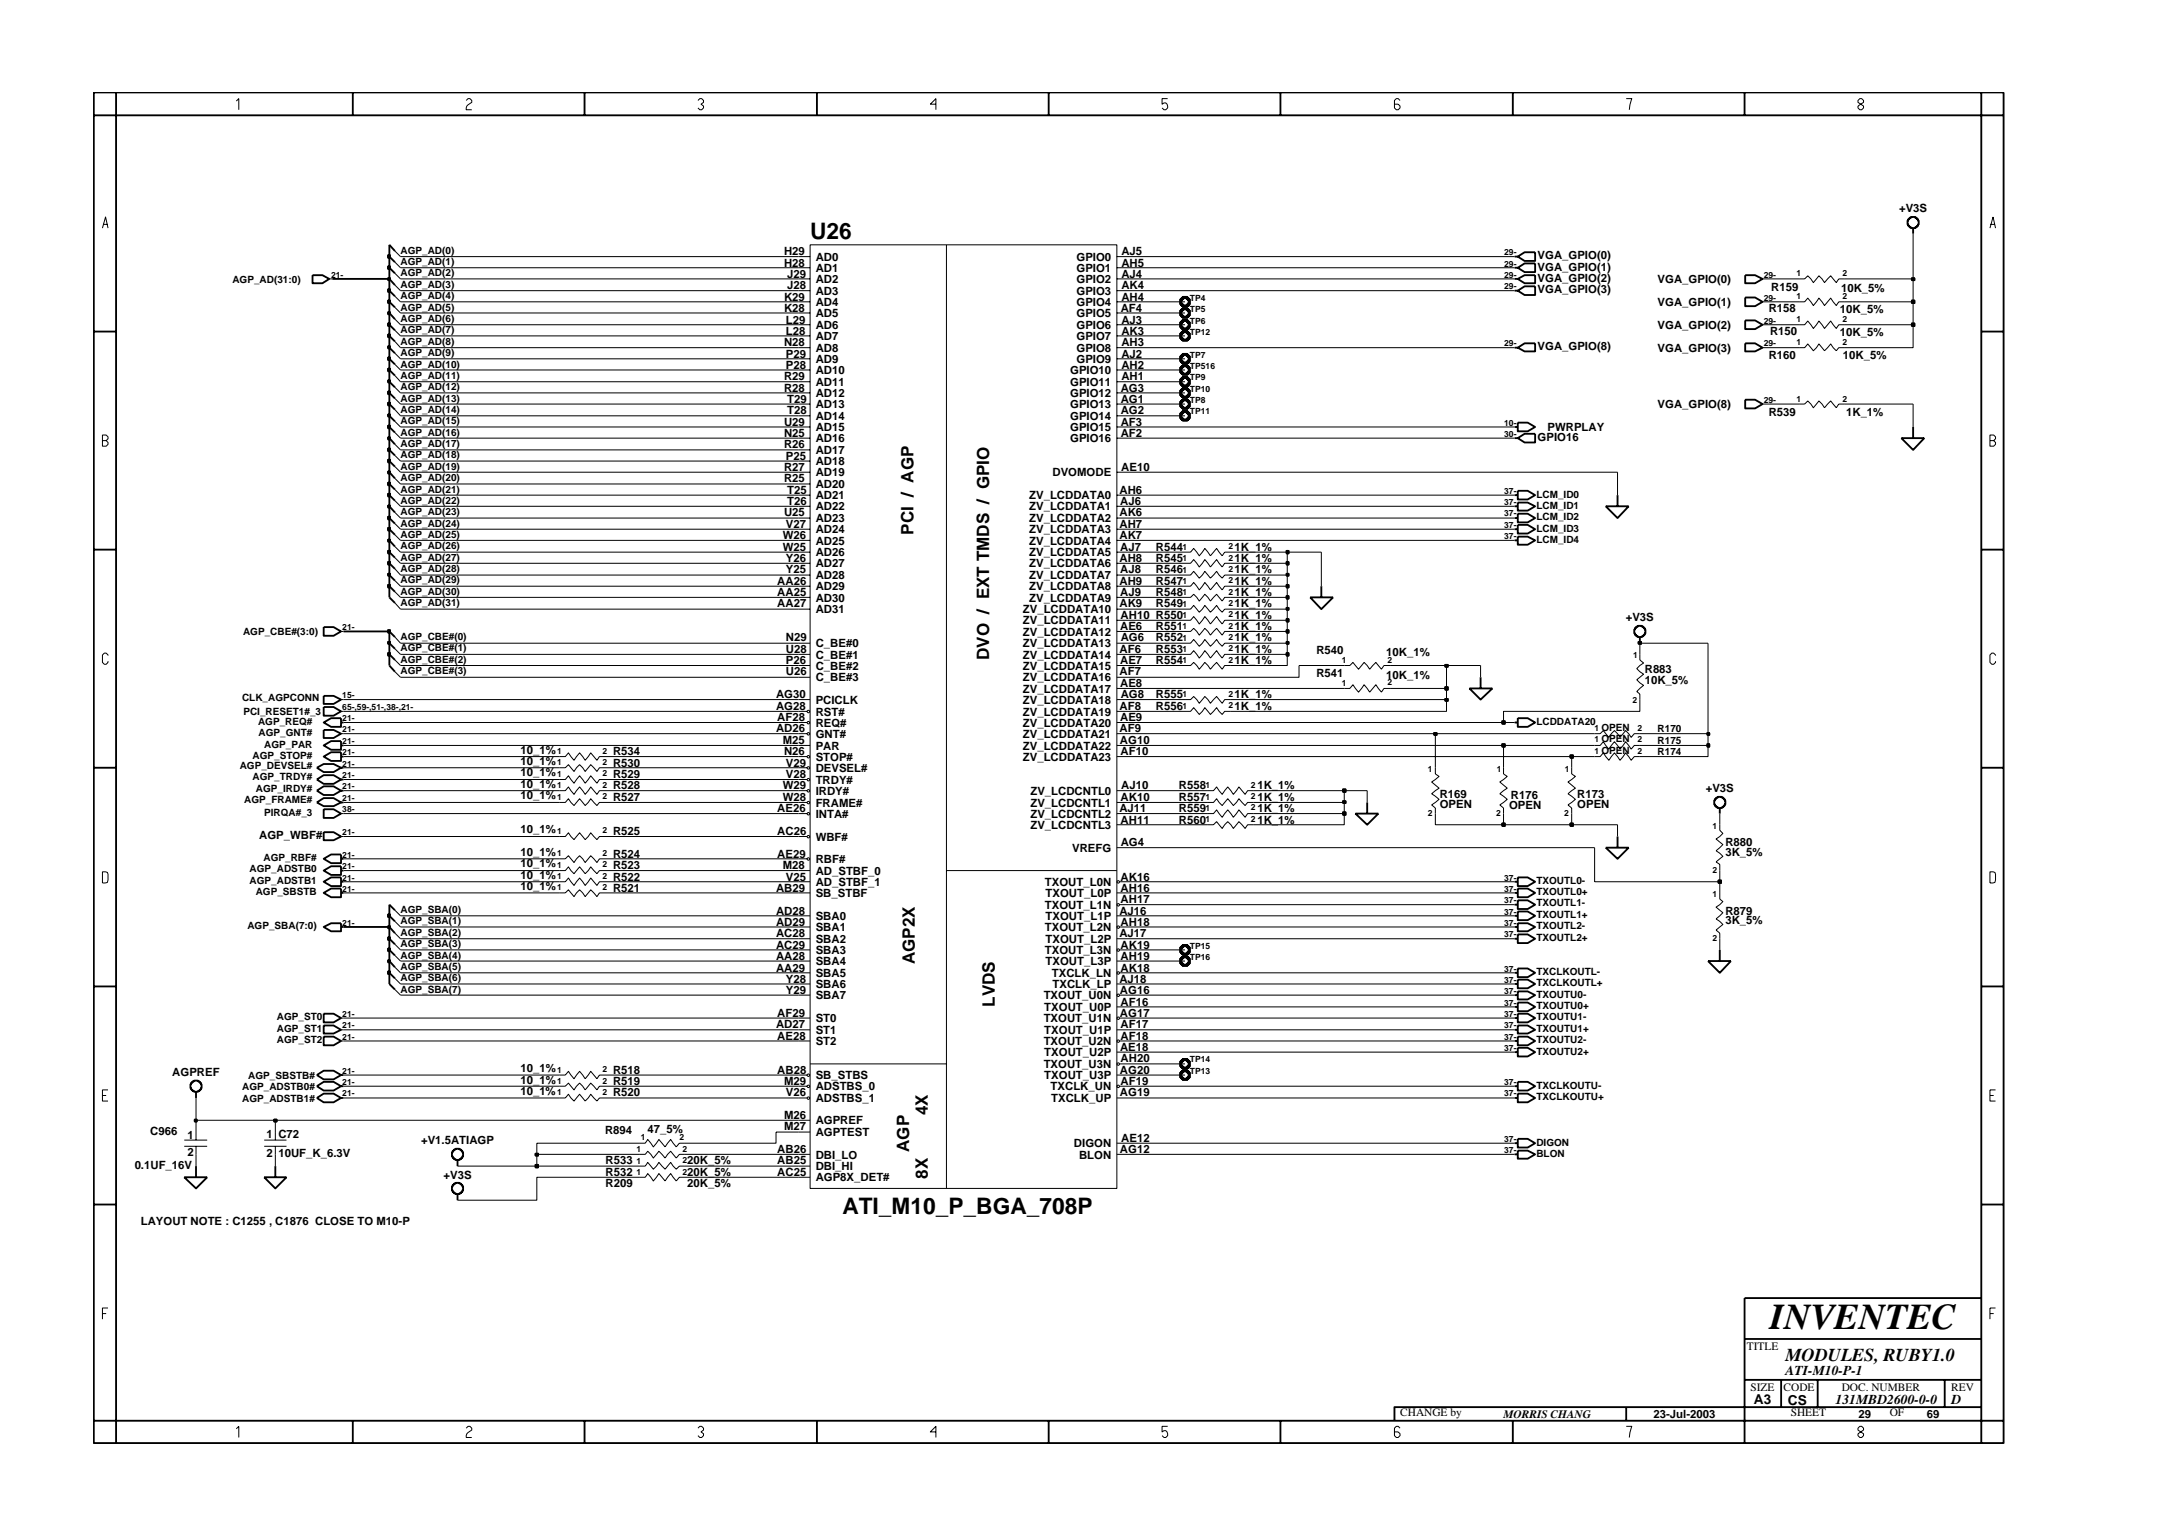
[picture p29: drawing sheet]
<svg xmlns="http://www.w3.org/2000/svg" width="297mm" height="210mm" viewBox="0 0 297 210" stroke-linecap="round" stroke-linejoin="round" font-family="sans-serif">
<defs><g id="words">
<text font-size="5" x="241.8" y="181.6">INVENTEC</text>
<g font-size="3.1">
<text x="110.7" y="32.7">U26</text>
<text x="115.1" y="166">ATI_M10_P_BGA_708P</text>
</g>
<text font-size="2.5" x="244" y="185.9">MODULES, RUBY1.0</text>
<g font-size="2.3">
<text x="124.8" y="73.1" transform="rotate(-90 124.8 73.1)">PCI / AGP</text>
<text x="135.2" y="90.2" transform="rotate(-90 135.2 90.2)">DVO / EXT TMDS / GPIO</text>
<text x="125" y="131.8" transform="rotate(-90 125 131.8)">AGP2X</text>
<text x="135.9" y="137.6" transform="rotate(-90 135.9 137.6)">LVDS</text>
<text x="126.8" y="152.4" transform="rotate(-90 126.8 152.4)">4X</text>
<text x="124.2" y="157.4" transform="rotate(-90 124.2 157.4)">AGP</text>
<text x="126.8" y="161" transform="rotate(-90 126.8 161)">8X</text>
</g>
<g font-size="1.9">
<text x="239.6" y="191.9">A3</text>
<text x="244" y="187.9">ATI-M10-P-1</text>
<text x="244.3" y="192">CS</text>
<text x="250.8" y="191.9">131MBD2600-0-0</text>
<text x="266.6" y="191.9">D</text>
</g>
<g font-size="1.6">
<text x="259.5" y="29">+V3S</text>
<text x="107.1" y="34.8">H29</text>
<text x="111.4" y="35.6">AD0</text>
<text x="147.1" y="35.6">GPIO0</text>
<text x="153.2" y="34.8">AJ5</text>
<text x="210.1" y="35.4">VGA_GPIO(0)</text>
<text x="107.1" y="41.1">K29</text>
<text x="107.1" y="36.4">H28</text>
<text x="107.6" y="39.5">J28</text>
<text x="107.6" y="37.9">J29</text>
<text x="111.4" y="40.3">AD3</text>
<text x="111.4" y="41.8">AD4</text>
<text x="111.4" y="38.7">AD2</text>
<text x="111.4" y="37.2">AD1</text>
<text x="147.1" y="37.2">GPIO1</text>
<text x="147.1" y="38.7">GPIO2</text>
<text x="147.1" y="40.3">GPIO3</text>
<text x="147.1" y="41.8">GPIO4</text>
<text x="153.2" y="36.4">AH5</text>
<text x="153.2" y="39.5">AK4</text>
<text x="153.2" y="41.1">AH4</text>
<text x="153.2" y="37.9">AJ4</text>
<text x="210.1" y="37">VGA_GPIO(1)</text>
<text x="210.1" y="38.5">VGA_GPIO(2)</text>
<text x="210.1" y="40">VGA_GPIO(3)</text>
<text x="226.5" y="41.8">VGA_GPIO(1)</text>
<text x="226.5" y="38.7">VGA_GPIO(0)</text>
<text x="242" y="39.7">R159</text>
<text x="251.6" y="39.9">10K_5%</text>
<text x="107.1" y="42.6">K28</text>
<text x="107.1" y="47.3">N28</text>
<text x="107.4" y="44.2">L29</text>
<text x="107.4" y="45.7">L28</text>
<text x="111.4" y="43.3">AD5</text>
<text x="111.4" y="45">AD6</text>
<text x="111.4" y="46.5">AD7</text>
<text x="147.1" y="43.3">GPIO5</text>
<text x="147.1" y="45">GPIO6</text>
<text x="147.1" y="46.5">GPIO7</text>
<text x="153.1" y="42.6">AF4</text>
<text x="153.2" y="45.7">AK3</text>
<text x="153.2" y="47.3">AH3</text>
<text x="153.2" y="44.2">AJ3</text>
<text x="210.1" y="47.8">VGA_GPIO(8)</text>
<text x="226.5" y="45">VGA_GPIO(2)</text>
<text x="241.7" y="42.6">R158</text>
<text x="241.8" y="45.7">R150</text>
<text x="251.4" y="45.9">10K_5%</text>
<text x="251.4" y="42.8">10K_5%</text>
<text x="107.1" y="51.9">R29</text>
<text x="107.1" y="53.5">R28</text>
<text x="107.4" y="48.9">P29</text>
<text x="107.4" y="50.4">P28</text>
<text x="111.4" y="48.1">AD8</text>
<text x="111.4" y="49.6">AD9</text>
<text x="111.4" y="51.1">AD10</text>
<text x="111.4" y="52.7">AD11</text>
<text x="146.2" y="51.1">GPIO10</text>
<text x="146.2" y="52.7">GPIO11</text>
<text x="147.1" y="48.1">GPIO8</text>
<text x="147.1" y="49.6">GPIO9</text>
<text x="153.1" y="53.5">AG3</text>
<text x="153.2" y="50.4">AH2</text>
<text x="153.2" y="51.9">AH1</text>
<text x="153.2" y="48.9">AJ2</text>
<text x="226.5" y="48.1">VGA_GPIO(3)</text>
<text x="241.7" y="49">R160</text>
<text x="251.8" y="49">10K_5%</text>
<text x="107.1" y="58.2">U29</text>
<text x="107.1" y="59.7">N25</text>
<text x="107.6" y="55">T29</text>
<text x="107.6" y="56.6">T28</text>
<text x="111.4" y="57.4">AD14</text>
<text x="111.4" y="58.9">AD15</text>
<text x="111.4" y="54.3">AD12</text>
<text x="111.4" y="55.8">AD13</text>
<text x="146.2" y="54.3">GPIO12</text>
<text x="146.2" y="55.8">GPIO13</text>
<text x="146.2" y="57.4">GPIO14</text>
<text x="146.2" y="58.9">GPIO15</text>
<text x="153.1" y="55">AG1</text>
<text x="153.1" y="56.6">AG2</text>
<text x="153.1" y="58.2">AF3</text>
<text x="153.1" y="59.7">AF2</text>
<text x="211.4" y="58.9">PWRPLAY</text>
<text x="226.5" y="55.8">VGA_GPIO(8)</text>
<text x="241.7" y="56.8">R539</text>
<text x="252.2" y="56.8">1K_1%</text>
<text x="107.1" y="61.2">R26</text>
<text x="107.1" y="64.4">R27</text>
<text x="107.1" y="65.9">R25</text>
<text x="107.4" y="62.8">P25</text>
<text x="111.4" y="60.4">AD16</text>
<text x="111.4" y="62.1">AD17</text>
<text x="111.4" y="63.6">AD18</text>
<text x="111.4" y="65.1">AD19</text>
<text x="143.8" y="65.1">DVOMODE</text>
<text x="146.2" y="60.4">GPIO16</text>
<text x="153.2" y="64.4">AE10</text>
<text x="210.1" y="60.3">GPIO16</text>
<text x="107.1" y="70.5">U25</text>
<text x="107.6" y="67.5">T25</text>
<text x="107.6" y="69">T26</text>
<text x="111.4" y="71.4">AD23</text>
<text x="111.4" y="66.7">AD20</text>
<text x="111.4" y="68.2">AD21</text>
<text x="111.4" y="69.8">AD22</text>
<text x="140.6" y="71.4">ZV_LCDDATA2</text>
<text x="140.6" y="68.2">ZV_LCDDATA0</text>
<text x="140.6" y="69.8">ZV_LCDDATA1</text>
<text x="153" y="70.5">AK6</text>
<text x="153" y="67.5">AH6</text>
<text x="153.1" y="69">AJ6</text>
<text x="107" y="73.7">W26</text>
<text x="107" y="75.3">W25</text>
<text x="107.4" y="72.2">V27</text>
<text x="107.4" y="76.8">Y26</text>
<text x="111.4" y="72.9">AD24</text>
<text x="111.4" y="74.4">AD25</text>
<text x="111.4" y="76">AD26</text>
<text x="111.4" y="77.5">AD27</text>
<text x="140.6" y="72.9">ZV_LCDDATA3</text>
<text x="140.6" y="74.4">ZV_LCDDATA4</text>
<text x="140.6" y="76">ZV_LCDDATA5</text>
<text x="140.6" y="77.5">ZV_LCDDATA6</text>
<text x="153" y="72.2">AH7</text>
<text x="153" y="73.7">AK7</text>
<text x="153" y="76.8">AH8</text>
<text x="153.1" y="75.3">AJ7</text>
<text x="157.9" y="76.8">R545</text>
<text x="157.9" y="75.3">R544</text>
<text x="168.7" y="76.8">1K_1%</text>
<text x="168.7" y="75.3">1K_1%</text>
<text x="106.2" y="79.9">AA26</text>
<text x="106.2" y="81.5">AA25</text>
<text x="106.2" y="83">AA27</text>
<text x="107.4" y="78.3">Y25</text>
<text x="111.4" y="79.2">AD28</text>
<text x="111.4" y="80.7">AD29</text>
<text x="111.4" y="82.2">AD30</text>
<text x="111.4" y="83.8">AD31</text>
<text x="139.8" y="83.8">ZV_LCDDATA10</text>
<text x="140.6" y="79.2">ZV_LCDDATA7</text>
<text x="140.6" y="80.7">ZV_LCDDATA8</text>
<text x="140.6" y="82.2">ZV_LCDDATA9</text>
<text x="153" y="79.9">AH9</text>
<text x="153" y="83">AK9</text>
<text x="153.1" y="78.3">AJ8</text>
<text x="153.1" y="81.5">AJ9</text>
<text x="157.9" y="79.9">R547</text>
<text x="157.9" y="83">R549</text>
<text x="157.9" y="78.3">R546</text>
<text x="157.9" y="81.5">R548</text>
<text x="168.7" y="79.9">1K_1%</text>
<text x="168.7" y="83">1K_1%</text>
<text x="168.7" y="78.3">1K_1%</text>
<text x="168.7" y="81.5">1K_1%</text>
<text x="107.4" y="87.6">N29</text>
<text x="107.4" y="89.3">U28</text>
<text x="111.4" y="88.5">C_BE#0</text>
<text x="111.4" y="90">C_BE#1</text>
<text x="139.8" y="85.3">ZV_LCDDATA11</text>
<text x="139.8" y="86.9">ZV_LCDDATA12</text>
<text x="139.8" y="88.5">ZV_LCDDATA13</text>
<text x="139.8" y="90">ZV_LCDDATA14</text>
<text x="153" y="89.3">AF6</text>
<text x="153" y="86.1">AE6</text>
<text x="153.1" y="84.6">AH10 R550</text>
<text x="153.1" y="87.6">AG6</text>
<text x="157.9" y="86.1">R551</text>
<text x="157.9" y="89.3">R553</text>
<text x="157.9" y="87.6">R552</text>
<text x="168.7" y="86.1">1K_1%</text>
<text x="168.7" y="89.3">1K_1%</text>
<text x="168.7" y="87.6">1K_1%</text>
<text x="168.7" y="84.6">1K_1%</text>
<text x="179.9" y="89.4">R540</text>
<text x="189.4" y="89.6">10K_1%</text>
<text x="222.1" y="84.9">+V3S</text>
<text x="106" y="95.4">AG30</text>
<text x="107.4" y="90.8">P26</text>
<text x="107.4" y="92.3">U26</text>
<text x="111.4" y="91.5">C_BE#2</text>
<text x="111.4" y="93.1">C_BE#3</text>
<text x="139.8" y="91.5">ZV_LCDDATA15</text>
<text x="139.8" y="93.1">ZV_LCDDATA16</text>
<text x="139.8" y="94.6">ZV_LCDDATA17</text>
<text x="153" y="92.3">AF7</text>
<text x="153" y="90.8">AE7</text>
<text x="153" y="93.9">AE8</text>
<text x="153.1" y="95.4">AG8</text>
<text x="157.9" y="90.8">R554</text>
<text x="157.9" y="95.4">R555</text>
<text x="168.7" y="90.8">1K_1%</text>
<text x="168.7" y="95.4">1K_1%</text>
<text x="179.9" y="92.6">R541</text>
<text x="189.4" y="92.7">10K_1%</text>
<text x="224.7" y="92">R883</text>
<text x="224.7" y="93.5">10K_5%</text>
<text x="106" y="100.1">AD26</text>
<text x="106" y="97">AG28</text>
<text x="106.2" y="98.6">AF28</text>
<text x="107" y="101.7">M25</text>
<text x="111.4" y="100.8">GNT#</text>
<text x="111.4" y="96.2">PCICLK</text>
<text x="111.4" y="99.3">REQ#</text>
<text x="111.4" y="97.8">RST#</text>
<text x="139.8" y="96.2">ZV_LCDDATA18</text>
<text x="139.8" y="97.8">ZV_LCDDATA19</text>
<text x="139.8" y="99.3">ZV_LCDDATA20</text>
<text x="139.8" y="100.8">ZV_LCDDATA21</text>
<text x="153" y="97">AF8</text>
<text x="153" y="100.1">AF9</text>
<text x="153" y="101.7">AG10</text>
<text x="153" y="98.6">AE9</text>
<text x="157.9" y="97">R556</text>
<text x="168.7" y="97">1K_1%</text>
<text x="71.1" y="106.1">10_1%</text>
<text x="71.1" y="107.7">10_1%</text>
<text x="71.1" y="104.6">10_1%</text>
<text x="71.1" y="103.1">10_1%</text>
<text x="83.8" y="106.4">R529</text>
<text x="83.8" y="107.9">R528</text>
<text x="83.8" y="104.7">R530</text>
<text x="83.8" y="103.2">R534</text>
<text x="107" y="107.9">W29</text>
<text x="107.1" y="103.2">N26</text>
<text x="107.4" y="104.7">V29</text>
<text x="107.4" y="106.4">V28</text>
<text x="111.4" y="105.5">DEVSEL#</text>
<text x="111.4" y="102.4">PAR</text>
<text x="111.4" y="104">STOP#</text>
<text x="111.4" y="107.1">TRDY#</text>
<text x="139.8" y="102.4">ZV_LCDDATA22</text>
<text x="139.8" y="104">ZV_LCDDATA23</text>
<text x="153.1" y="103.2">AF10</text>
<text x="153.2" y="107.9">AJ10</text>
<text x="161.1" y="107.9">R558</text>
<text x="171.8" y="107.9">1K_1%</text>
<text x="71.1" y="109.2">10_1%</text>
<text x="71.1" y="113.9">10_1%</text>
<text x="83.8" y="109.4">R527</text>
<text x="106.2" y="111">AE26</text>
<text x="107" y="109.4">W28</text>
<text x="111.4" y="110.2">FRAME#</text>
<text x="111.4" y="108.6">IRDY#</text>
<text x="111.4" y="111.8">INTA#</text>
<text x="140.8" y="108.6">ZV_LCDCNTL0</text>
<text x="140.8" y="110.2">ZV_LCDCNTL1</text>
<text x="140.8" y="111.8">ZV_LCDCNTL2</text>
<text x="140.8" y="113.3">ZV_LCDCNTL3</text>
<text x="152.9" y="111">AJ11</text>
<text x="153.1" y="109.4">AK10</text>
<text x="153.1" y="112.5">AH11</text>
<text x="161.1" y="109.4">R557</text>
<text x="161.1" y="112.5">R560</text>
<text x="161.1" y="111">R559</text>
<text x="171.8" y="109.4">1K_1%</text>
<text x="171.8" y="112.5">1K_1%</text>
<text x="171.8" y="111">1K_1%</text>
<text x="196.7" y="109.1">R169</text>
<text x="196.7" y="110.4">OPEN</text>
<text x="206.2" y="110.6">OPEN</text>
<text x="206.4" y="109.2">R176</text>
<text x="215.5" y="109.1">R173</text>
<text x="215.5" y="110.4">OPEN</text>
<text x="233.1" y="108.3">+V3S</text>
<text x="35.4" y="114.6">AGP_WBF#</text>
<text x="71.1" y="117">10_1%</text>
<text x="71.1" y="118.5">10_1%</text>
<text x="83.8" y="117.2">R524</text>
<text x="83.8" y="114.1">R525</text>
<text x="83.8" y="118.7">R523</text>
<text x="106.2" y="117.2">AE29</text>
<text x="106.2" y="114.1">AC26</text>
<text x="107" y="118.7">M28</text>
<text x="111.4" y="119.5">AD_STBF_0</text>
<text x="111.4" y="117.9">RBF#</text>
<text x="111.4" y="114.9">WBF#</text>
<text x="146.5" y="116.4">VREFG</text>
<text x="153.1" y="115.7">AG4</text>
<text x="235.7" y="115.7">R880</text>
<text x="235.7" y="117">3K_5%</text>
<text x="71.1" y="120.1">10_1%</text>
<text x="71.1" y="121.7">10_1%</text>
<text x="83.8" y="120.3">R522</text>
<text x="83.8" y="121.8">R521</text>
<text x="106" y="125">AD28</text>
<text x="106" y="121.9">AB29</text>
<text x="107.4" y="120.3">V25</text>
<text x="111.4" y="121.1">AD_STBF_1</text>
<text x="111.4" y="125.7">SBA0</text>
<text x="111.4" y="122.6">SB_STBF</text>
<text x="142.8" y="121.1">TXOUT_L0N</text>
<text x="142.8" y="124.2">TXOUT_L1N</text>
<text x="142.9" y="122.6">TXOUT_L0P</text>
<text x="142.9" y="125.7">TXOUT_L1P</text>
<text x="152.9" y="125">AJ16</text>
<text x="153.1" y="120.3">AK16</text>
<text x="153.1" y="121.9">AH16</text>
<text x="153.1" y="123.4">AH17</text>
<text x="235.7" y="125">R879</text>
<text x="106" y="126.5">AD29</text>
<text x="106" y="128">AC28</text>
<text x="106" y="129.6">AC29</text>
<text x="106" y="131.2">AA28</text>
<text x="111.4" y="127.2">SBA1</text>
<text x="111.4" y="128.9">SBA2</text>
<text x="111.4" y="130.4">SBA3</text>
<text x="111.4" y="131.9">SBA4</text>
<text x="142.8" y="130.4">TXOUT_L3N</text>
<text x="142.8" y="127.2">TXOUT_L2N</text>
<text x="142.9" y="128.9">TXOUT_L2P</text>
<text x="142.9" y="131.9">TXOUT_L3P</text>
<text x="152.9" y="128">AJ17</text>
<text x="153.1" y="129.6">AK19</text>
<text x="153.1" y="131.2">AH19</text>
<text x="153.1" y="126.5">AH18</text>
<text x="235.7" y="126.3">3K_5%</text>
<text x="106" y="132.8">AA29</text>
<text x="107.4" y="134.3">Y28</text>
<text x="107.4" y="135.8">Y29</text>
<text x="111.4" y="133.5">SBA5</text>
<text x="111.4" y="135">SBA6</text>
<text x="111.4" y="136.6">SBA7</text>
<text x="142.6" y="136.6">TXOUT_U0N</text>
<text x="143.7" y="133.5">TXCLK_LN</text>
<text x="143.8" y="135">TXCLK_LP</text>
<text x="152.9" y="134.3">AJ18</text>
<text x="153" y="135.8">AG16</text>
<text x="153.1" y="132.8">AK18</text>
<text x="153.1" y="137.4">AF16</text>
<text x="106" y="140.5">AD27</text>
<text x="106.2" y="139">AF29</text>
<text x="106.2" y="142.1">AE28</text>
<text x="111.4" y="139.7">ST0</text>
<text x="111.4" y="141.3">ST1</text>
<text x="111.4" y="142.8">ST2</text>
<text x="142.6" y="139.7">TXOUT_U1N</text>
<text x="142.6" y="142.8">TXOUT_U2N</text>
<text x="142.7" y="138.2">TXOUT_U0P</text>
<text x="142.7" y="141.3">TXOUT_U1P</text>
<text x="153" y="139">AG17</text>
<text x="153" y="143.6">AE18</text>
<text x="153.1" y="140.5">AF17</text>
<text x="153.1" y="142.1">AF18</text>
<text x="23.5" y="147.1">AGPREF</text>
<text x="71.1" y="149.6">10_1%</text>
<text x="71.1" y="146.5">10_1%</text>
<text x="71.1" y="148.1">10_1%</text>
<text x="83.8" y="149.8">R520</text>
<text x="83.8" y="146.7">R518</text>
<text x="83.8" y="148.3">R519</text>
<text x="106.2" y="146.7">AB28</text>
<text x="107.1" y="148.3">M29</text>
<text x="107.4" y="149.8">V26</text>
<text x="111.4" y="149">ADSTBS_0</text>
<text x="111.4" y="147.5">SB_STBS</text>
<text x="142.6" y="146">TXOUT_U3N</text>
<text x="142.7" y="144.3">TXOUT_U2P</text>
<text x="142.7" y="147.5">TXOUT_U3P</text>
<text x="143.6" y="149">TXCLK_UN</text>
<text x="153" y="149.8">AG19</text>
<text x="153" y="146.7">AG20</text>
<text x="153.1" y="145.1">AH20</text>
<text x="153.1" y="148.3">AF19</text>
<text x="20.5" y="155">C966</text>
<text x="25.6" y="155.6">1</text>
<text x="36.4" y="155.5">1 C72</text>
<text x="82.7" y="155">R894</text>
<text x="88.5" y="154.9">47_5%</text>
<text x="107.1" y="154.4">M27</text>
<text x="107.1" y="152.9">M26</text>
<text x="111.4" y="153.7">AGPREF</text>
<text x="111.4" y="155.3">AGPTEST</text>
<text x="111.4" y="150.6">ADSTBS_1</text>
<text x="143.6" y="150.6">TXCLK_UP</text>
<text x="18.4" y="159.7">0.1UF_16V</text>
<text x="25.6" y="158">2</text>
<text x="36.4" y="158.2">2</text>
<text x="38" y="158.2">10UF_K_6.3V</text>
<text x="57.5" y="156.4">+V1.5ATIAGP</text>
<text x="60.6" y="161.1">+V3S</text>
<text x="82.8" y="160.7">R532</text>
<text x="82.8" y="159.1">R533</text>
<text x="93.9" y="160.7">20K_5%</text>
<text x="93.9" y="159.1">20K_5%</text>
<text x="106.2" y="159.1">AB25</text>
<text x="106.2" y="157.6">AB26</text>
<text x="106.2" y="160.7">AC25</text>
<text x="111.4" y="159.9">DBI_HI</text>
<text x="111.4" y="158.3">DBI_LO</text>
<text x="111.4" y="161.5">AGP8X_DET#</text>
<text x="146.7" y="156.8">DIGON</text>
<text x="147.4" y="158.3">BLON</text>
<text x="153" y="157.6">AG12</text>
<text x="153.2" y="156.1">AE12</text>
<text x="19.2" y="167.5">LAYOUT NOTE : C1255 , C1876 CLOSE TO M10-P</text>
<text x="82.8" y="162.2">R209</text>
<text x="93.9" y="162.2">20K_5%</text>
<text x="238.7" y="184.4">TITLE</text>
<text x="239.2" y="190">SIZE</text>
<text x="243.7" y="190">CODE</text>
<text x="251.6" y="190">DOC. NUMBER</text>
<text x="266.6" y="190">REV</text>
<text x="191.3" y="193.5">CHANGE by</text>
<text x="205.4" y="193.7">MORRIS CHANG</text>
<text x="225.9" y="193.7">23-Jul-2003</text>
<text x="244.7" y="193.5">SHEET</text>
<text x="253.9" y="193.7">29</text>
<text x="258.2" y="193.5">OF</text>
<text x="263.3" y="193.7">69</text>
</g>
<g font-size="1.4">
<text x="54.7" y="34.6">AGP_AD(0)</text>
<text x="31.7" y="38.6">AGP_AD(31:0)</text>
<text x="54.7" y="40.9">AGP_AD(4)</text>
<text x="54.7" y="39.3">AGP_AD(3)</text>
<text x="54.7" y="37.8">AGP_AD(2)</text>
<text x="54.7" y="36.3">AGP_AD(1)</text>
<text x="54.7" y="42.4">AGP_AD(5)</text>
<text x="54.7" y="44">AGP_AD(6)</text>
<text x="54.7" y="45.6">AGP_AD(7)</text>
<text x="54.7" y="47.1">AGP_AD(8)</text>
<text x="54.7" y="48.6">AGP_AD(9)</text>
<text x="54.7" y="50.2">AGP_AD(10)</text>
<text x="54.7" y="51.7">AGP_AD(11)</text>
<text x="54.7" y="53.3">AGP_AD(12)</text>
<text x="54.7" y="57.9">AGP_AD(15)</text>
<text x="54.7" y="59.5">AGP_AD(16)</text>
<text x="54.7" y="54.9">AGP_AD(13)</text>
<text x="54.7" y="56.4">AGP_AD(14)</text>
<text x="54.7" y="65.7">AGP_AD(20)</text>
<text x="54.7" y="61.1">AGP_AD(17)</text>
<text x="54.7" y="62.6">AGP_AD(18)</text>
<text x="54.7" y="64.2">AGP_AD(19)</text>
<text x="54.7" y="67.3">AGP_AD(21)</text>
<text x="54.7" y="68.8">AGP_AD(22)</text>
<text x="54.7" y="70.4">AGP_AD(23)</text>
<text x="54.7" y="72">AGP_AD(24)</text>
<text x="209.9" y="68">LCM_ID0</text>
<text x="209.9" y="69.5">LCM_ID1</text>
<text x="209.9" y="71">LCM_ID2</text>
<text x="54.7" y="75">AGP_AD(26)</text>
<text x="54.7" y="76.6">AGP_AD(27)</text>
<text x="54.7" y="73.5">AGP_AD(25)</text>
<text x="209.9" y="72.7">LCM_ID3</text>
<text x="209.9" y="74.2">LCM_ID4</text>
<text x="54.7" y="82.8">AGP_AD(31)</text>
<text x="54.7" y="78.2">AGP_AD(28)</text>
<text x="54.7" y="79.7">AGP_AD(29)</text>
<text x="54.7" y="81.3">AGP_AD(30)</text>
<text x="33.2" y="86.8">AGP_CBE#(3:0)</text>
<text x="54.7" y="87.5">AGP_CBE#(0)</text>
<text x="54.7" y="89">AGP_CBE#(1)</text>
<text x="33.1" y="95.8">CLK_AGPCONN</text>
<text x="54.7" y="90.6">AGP_CBE#(2)</text>
<text x="54.7" y="92.1">AGP_CBE#(3)</text>
<text x="33.3" y="97.7">PCI_RESET1#_3</text>
<text x="35.3" y="99.1">AGP_REQ#</text>
<text x="35.3" y="100.6">AGP_GNT#</text>
<text x="209.9" y="99.1">LCDDATA20</text>
<text x="218.8" y="101.4">OPEN</text>
<text x="218.8" y="99.9">OPEN</text>
<text x="226.5" y="101.7">R175</text>
<text x="226.5" y="100.1">R170</text>
<text x="32.8" y="105.1">AGP_DEVSEL#</text>
<text x="34.5" y="103.7">AGP_STOP#</text>
<text x="34.5" y="106.6">AGP_TRDY#</text>
<text x="36.1" y="102.2">AGP_PAR</text>
<text x="218.8" y="103.1">OPEN</text>
<text x="226.5" y="103.2">R174</text>
<text x="33.4" y="109.7">AGP_FRAME#</text>
<text x="35" y="108.2">AGP_IRDY#</text>
<text x="36.1" y="111.5">PIRQA#_3</text>
<text x="34.1" y="119.2">AGP_ADSTB0</text>
<text x="36" y="117.7">AGP_RBF#</text>
<text x="34.1" y="120.8">AGP_ADSTB1</text>
<text x="34.9" y="122.4">AGP_SBSTB</text>
<text x="54.7" y="124.7">AGP_SBA(0)</text>
<text x="209.9" y="120.8">TXOUTL0-</text>
<text x="209.9" y="122.4">TXOUTL0+</text>
<text x="209.9" y="123.9">TXOUTL1-</text>
<text x="209.9" y="125.5">TXOUTL1+</text>
<text x="33.8" y="127">AGP_SBA(7:0)</text>
<text x="54.7" y="126.3">AGP_SBA(1)</text>
<text x="54.7" y="127.9">AGP_SBA(2)</text>
<text x="54.7" y="129.5">AGP_SBA(3)</text>
<text x="54.7" y="131">AGP_SBA(4)</text>
<text x="209.9" y="127">TXOUTL2-</text>
<text x="209.9" y="128.5">TXOUTL2+</text>
<text x="54.7" y="134.1">AGP_SBA(6)</text>
<text x="54.7" y="135.7">AGP_SBA(7)</text>
<text x="54.7" y="132.5">AGP_SBA(5)</text>
<text x="209.9" y="136.3">TXOUTU0-</text>
<text x="209.9" y="137.9">TXOUTU0+</text>
<text x="209.9" y="133.3">TXCLKOUTL-</text>
<text x="209.9" y="134.8">TXCLKOUTL+</text>
<text x="37.8" y="139.5">AGP_ST0</text>
<text x="37.8" y="141">AGP_ST1</text>
<text x="37.8" y="142.6">AGP_ST2</text>
<text x="209.9" y="139.5">TXOUTU1-</text>
<text x="209.9" y="141">TXOUTU1+</text>
<text x="209.9" y="142.6">TXOUTU2-</text>
<text x="33.1" y="148.9">AGP_ADSTB0#</text>
<text x="33.9" y="147.4">AGP_SBSTB#</text>
<text x="209.9" y="144.1">TXOUTU2+</text>
<text x="209.9" y="148.8">TXCLKOUTU-</text>
<text x="33.1" y="150.5">AGP_ADSTB1#</text>
<text x="209.9" y="150.3">TXCLKOUTU+</text>
<text x="209.9" y="158.1">BLON</text>
<text x="209.9" y="156.6">DIGON</text>
</g>
<g font-size="1.2">
<text x="205.5" y="34.8">29-</text>
<text x="45.2" y="37.9">21-</text>
<text x="162.6" y="41.1">TP4</text>
<text x="205.5" y="36.4">29-</text>
<text x="205.5" y="39.5">29-</text>
<text x="205.5" y="37.9">29-</text>
<text x="241" y="37.9">29-</text>
<text x="241" y="41.1">29-</text>
<text x="245.5" y="40.9">1</text>
<text x="245.5" y="37.8">1</text>
<text x="251.7" y="40.9">2</text>
<text x="251.7" y="37.8">2</text>
<text x="162.6" y="42.6">TP5</text>
<text x="162.6" y="44.2">TP6</text>
<text x="162.6" y="45.7">TP12</text>
<text x="205.5" y="47.3">29-</text>
<text x="241" y="44.2">29-</text>
<text x="241" y="47.3">29-</text>
<text x="245.5" y="47.2">1</text>
<text x="245.5" y="44">1</text>
<text x="251.7" y="47.1">2</text>
<text x="251.7" y="44">2</text>
<text x="162.6" y="51.9">TP9</text>
<text x="162.6" y="50.4">TP516</text>
<text x="162.6" y="48.9">TP7</text>
<text x="162.6" y="53.5">TP10</text>
<text x="162.6" y="56.6">TP11</text>
<text x="162.6" y="55">TP8</text>
<text x="205.5" y="59.7">30-</text>
<text x="205.5" y="58.2">10-</text>
<text x="241" y="55">29-</text>
<text x="245.5" y="54.9">1</text>
<text x="251.7" y="54.9">2</text>
<text x="205.5" y="67.5">37-</text>
<text x="205.5" y="70.5">37-</text>
<text x="205.5" y="69">37-</text>
<text x="161.6" y="76.6">1</text>
<text x="161.6" y="75.1">1</text>
<text x="167.8" y="76.6">2</text>
<text x="167.8" y="75">2</text>
<text x="205.5" y="73.7">37-</text>
<text x="205.5" y="72.2">37-</text>
<text x="161.6" y="79.8">1</text>
<text x="161.6" y="78.2">1</text>
<text x="161.6" y="81.3">1</text>
<text x="161.6" y="82.9">1</text>
<text x="167.8" y="82.8">2</text>
<text x="167.8" y="79.7">2</text>
<text x="167.8" y="78.2">2</text>
<text x="167.8" y="81.3">2</text>
<text x="46.8" y="86.1">21-</text>
<text x="161.6" y="87.6">1</text>
<text x="161.6" y="84.4">1</text>
<text x="161.6" y="89.1">1</text>
<text x="161.6" y="86">1</text>
<text x="167.8" y="87.5">2</text>
<text x="167.8" y="84.3">2</text>
<text x="167.8" y="89">2</text>
<text x="167.8" y="86">2</text>
<text x="223.1" y="89.9">1</text>
<text x="46.8" y="95.4">15-</text>
<text x="161.6" y="90.6">1</text>
<text x="161.6" y="95.3">1</text>
<text x="167.8" y="90.6">2</text>
<text x="167.8" y="95.3">2</text>
<text x="183.3" y="90.6">1</text>
<text x="183.3" y="93.7">1</text>
<text x="189.6" y="90.6">2</text>
<text x="189.6" y="93.7">2</text>
<text x="46.8" y="101.7">21-</text>
<text x="46.8" y="97">65-,59-,51-,38-,21-</text>
<text x="46.8" y="100.1">21-</text>
<text x="46.8" y="98.6">21-</text>
<text x="161.6" y="96.9">1</text>
<text x="167.8" y="96.8">2</text>
<text x="217.9" y="101.4">1</text>
<text x="217.9" y="99.9">1</text>
<text x="223" y="96">2</text>
<text x="223.7" y="101.4">2</text>
<text x="223.7" y="99.9">2</text>
<text x="46.8" y="106.4">21-</text>
<text x="46.8" y="107.9">21-</text>
<text x="46.8" y="103.2">21-</text>
<text x="46.8" y="104.7">21-</text>
<text x="76.1" y="103.1">1</text>
<text x="76.1" y="107.7">1</text>
<text x="76.1" y="104.6">1</text>
<text x="76.1" y="106.2">1</text>
<text x="82.3" y="103.1">2</text>
<text x="82.3" y="107.7">2</text>
<text x="82.3" y="104.6">2</text>
<text x="82.3" y="106.1">2</text>
<text x="164.7" y="107.7">1</text>
<text x="170.9" y="107.7">2</text>
<text x="195.1" y="105.5">1</text>
<text x="204.5" y="105.5">1</text>
<text x="213.8" y="105.5">1</text>
<text x="217.9" y="103.1">1</text>
<text x="223.7" y="103.1">2</text>
<text x="46.8" y="109.4">21-</text>
<text x="46.8" y="111">38-</text>
<text x="76.1" y="109.3">1</text>
<text x="76.1" y="114">1</text>
<text x="82.3" y="109.2">2</text>
<text x="82.3" y="113.9">2</text>
<text x="164.7" y="109.3">1</text>
<text x="164.7" y="112.4">1</text>
<text x="164.7" y="110.8">1</text>
<text x="170.9" y="112.4">2</text>
<text x="170.9" y="109.2">2</text>
<text x="170.9" y="110.8">2</text>
<text x="195.1" y="111.5">2</text>
<text x="204.4" y="111.5">2</text>
<text x="213.7" y="111.5">2</text>
<text x="234" y="113.3">1</text>
<text x="46.8" y="117.2">21-</text>
<text x="46.8" y="118.7">21-</text>
<text x="46.8" y="114.1">21-</text>
<text x="76.1" y="117">1</text>
<text x="76.1" y="118.6">1</text>
<text x="82.3" y="117">2</text>
<text x="82.3" y="118.5">2</text>
<text x="234" y="119.3">2</text>
<text x="46.8" y="120.3">21-</text>
<text x="46.8" y="121.8">21-</text>
<text x="76.1" y="120.2">1</text>
<text x="76.1" y="121.7">1</text>
<text x="82.3" y="120.1">2</text>
<text x="82.3" y="121.7">2</text>
<text x="205.5" y="125">37-</text>
<text x="205.5" y="121.8">37-</text>
<text x="205.5" y="120.3">37-</text>
<text x="205.5" y="123.4">37-</text>
<text x="234" y="122.6">1</text>
<text x="46.8" y="126.5">21-</text>
<text x="162.6" y="131.2">TP16</text>
<text x="162.6" y="129.6">TP15</text>
<text x="205.5" y="126.5">37-</text>
<text x="205.5" y="128">37-</text>
<text x="234" y="128.6">2</text>
<text x="205.5" y="134.3">37-</text>
<text x="205.5" y="132.8">37-</text>
<text x="205.5" y="137.4">37-</text>
<text x="205.5" y="135.8">37-</text>
<text x="46.8" y="142.1">21-</text>
<text x="46.8" y="140.5">21-</text>
<text x="46.8" y="139">21-</text>
<text x="205.5" y="139">37-</text>
<text x="205.5" y="142.1">37-</text>
<text x="205.5" y="140.5">37-</text>
<text x="205.5" y="143.6">37-</text>
<text x="46.8" y="148.3">21-</text>
<text x="46.8" y="149.8">21-</text>
<text x="46.8" y="146.7">21-</text>
<text x="76.1" y="149.7">1</text>
<text x="76.1" y="146.6">1</text>
<text x="76.1" y="148.1">1</text>
<text x="82.3" y="149.6">2</text>
<text x="82.3" y="146.5">2</text>
<text x="82.3" y="148.1">2</text>
<text x="162.6" y="146.7">TP13</text>
<text x="162.6" y="145.1">TP14</text>
<text x="205.5" y="148.3">37-</text>
<text x="205.5" y="149.8">37-</text>
<text x="87.6" y="155.8">1</text>
<text x="92.8" y="155.8">2</text>
<text x="87" y="159">1</text>
<text x="87" y="160.5">1</text>
<text x="87" y="157.4">1</text>
<text x="93.2" y="158.9">2</text>
<text x="93.2" y="160.5">2</text>
<text x="93.2" y="157.4">2</text>
<text x="205.5" y="157.6">37-</text>
<text x="205.5" y="156.1">37-</text>
</g>
</g></defs>
<g fill="none" stroke="#000" stroke-width=".25">
<path d="M42.7 37.6h1.4l.9 .5-.9 .6h-1.4zM53.2 39.7l.8 .8M53.2 38.1l.8 .9M53.2 35.1l.8 .7M53.2 33.5l.8 .8M53.2 36.6l.8 .8M207 35.1h.4M207 38.1h.4M207 36.6h.4M207 39.7h.4M207.4 35.1l.9-.6h1.4v1.2h-1.4zM207.4 38.1l.9-.5h1.4v1.1h-1.4z"/>
<path d="M207.4 36.6l.9-.6h1.4v1.2h-1.4zM207.4 39.7l.9-.6h1.4v1.2h-1.4zM238.4 37.6h1.4l1 .5-1 .6h-1.4zM260.9 29.8h.1a.72 .72 0 0 1 .9 0l.3 .4v.5l-.6 .5h-.5l-.4-.4-.1-.6zM261.4 31.2v.7M53.2 49l.8 .8M53.2 50.6l.8 .7M53.2 53.7l.8 .8M53.2 41.2l.8 .8M53.2 56.8l.8 .8M53.2 47.5l.8 .8M53.2 59.9l.8 .8"/>
<path d="M53.2 42.8l.8 .8M53.2 58.3l.8 .8M53.2 52.2l.8 .7M53.2 45.9l.8 .8M53.2 44.4l.8 .7M53.2 55.2l.8 .8M207 58.3h.4M207 59.9h.4M207 47.5h.4M207.4 57.8h1.3l1 .5-1 .6h-1.3zM207.4 59.9l.9-.6h1.4v1.2h-1.4zM207.4 47.5l.9-.6h1.4v1.1h-1.4z"/>
<path d="M238.4 43.8h1.4l1 .6-1 .6h-1.4zM238.4 46.9h1.4l1 .6-1 .5h-1.4zM238.4 40.7h1.4l1 .5-1 .6h-1.4zM238.4 54.6h1.4l1 .6-1 .6h-1.4zM259.8 59.9h3.1l-1.5 1.6zM261.4 58.3v1.6M53.2 63l.8 .8M53.2 61.5l.8 .7M53.2 73.8l.8 .9M53.2 69.2l.8 .8M53.2 72.3l.8 .8M53.2 66.1l.8 .8"/>
<path d="M53.2 64.5l.8 .9M53.2 70.8l.8 .8M53.2 77l.8 .7M53.2 75.5l.8 .7M53.2 78.6l.8 .7M53.2 67.7l.8 .7M207 69.2h.4M207 73.8h.4M207 72.3h.4M207 70.8h.4M207 67.7h.4M207.4 68.7h1.3l1 .5-1 .6h-1.3z"/>
<path d="M207.4 73.3h1.3l1 .5-1 .6h-1.3zM207.4 71.7h1.3l1 .6-1 .6h-1.3zM207.4 70.2h1.3l1 .6-1 .6h-1.3zM207.4 67.1h1.3l1 .6-1 .6h-1.3zM219.4 69.2h3.1l-1.5 1.6zM221 67.7v1.5M44.2 95.1h1.4l1 .5-1 .6h-1.4zM44.2 96.6h1.4l1 .6-1 .6h-1.4zM44.2 99.8h1.4l1 .5-1 .6h-1.4zM44.2 98.7l1-.6h1.4v1.2h-1.4zM44.2 85.7h1.4l1 .6-1 .6h-1.4zM46.6 98.7h.3"/>
<path d="M53.2 80.1l.8 .8M53.2 87.9l.8 .8M53.2 86.3l.8 .8M53.2 89.4l.8 .8M53.2 90.9l.8 .9M53.2 81.6l.8 .8M179 81.6h3.1l-1.6 1.6zM180.5 80.1v1.5M200.8 94.1h3.1l-1.6 1.5zM202.3 92.6v1.5M207 98.7h.4M207.4 98.1h1.3l1 .6-1 .6h-1.3z"/>
<path d="M223.4 85.9l.2-.2a.72 .72 0 0 1 1 0l.2 .3v.5l-.5 .6h-.5l-.4-.4v-.2h-.1zM224.1 87.1v.8M43.3 106.5l.9-.6h1.4l1 .6-1 .6h-1.4zM43.3 104.9l.9-.5h1.4l1 .5-1 .6h-1.4zM43.3 109.7l.9-.6h1.4l1 .6-1 .5h-1.4zM43.3 108l.9-.5h1.4l1 .5-1 .6h-1.4zM44.2 117.4l1-.6h1.4v1.2h-1.4zM44.2 103.4l1-.6h1.4v1.2h-1.4zM44.2 110.6h1.4l1 .6-1 .6h-1.4zM44.2 101.9l1-.6h1.4v1.2h-1.4zM44.2 119l1-.6h1.4v1.2h-1.4zM44.2 113.7h1.4l1 .6-1 .5h-1.4z"/>
<path d="M46.6 106.5h.3M46.6 117.4h.3M46.6 104.9h.3M46.6 109.7h.3M46.6 103.4h.3M46.6 108h.3M46.6 101.9h.3M46.6 119h.3M185.2 111.2h3.1l-1.5 1.5zM186.8 109.7v1.5M207.4 119.9h1.3l1 .6-1 .6h-1.3zM219.4 115.8h3.1l-1.5 1.6z"/>
<path d="M221 114.3v1.5M234.4 109.1h.2a.72 .72 0 0 1 .9 0l.2 .3v.5l-.5 .5h-.5l-.4-.3-.1-.7h.1zM235 110.4v.8M44.2 126.7l1-.5h1.4v1.1h-1.4zM44.2 138.5h1.4l1 .6-1 .6h-1.4zM44.2 120.5l1-.6h1.4v1.2h-1.4zM44.2 122l1-.6h1.4v1.2h-1.4zM46.6 126.7h.3M46.6 122h.3M46.6 120.5h.3M53.2 129.8l.8 .8M53.2 132.9l.8 .8"/>
<path d="M53.2 131.3l.8 .9M53.2 134.5l.8 .7M53.2 123.6l.8 .8M53.2 128.3l.8 .7M53.2 125.2l.8 .7M53.2 126.7l.8 .8M207 132.9h.4M207 137.6h.4M207 134.5h.4M207 126.7h.4M207 139.1h.4M207 122h.4"/>
<path d="M207 125.2h.4M207 128.3h.4M207 136h.4M207 123.6h.4M207 120.5h.4M207.4 132.3h1.3l1 .6-1 .6h-1.3zM207.4 137h1.3l1 .6-1 .6h-1.3zM207.4 133.9h1.3l1 .6-1 .6h-1.3zM207.4 126.2h1.3l1 .5-1 .6h-1.3zM207.4 138.5h1.3l1 .6-1 .6h-1.3zM207.4 121.4h1.3l1 .6-1 .6h-1.3zM207.4 124.6h1.3l1 .6-1 .5h-1.3z"/>
<path d="M207.4 127.7h1.3l1 .6-1 .6h-1.3zM207.4 135.5h1.3l1 .5-1 .6h-1.3zM207.4 123h1.3l1 .6-1 .6h-1.3zM233.4 131.3h3.1l-1.5 1.6zM235 129.8v1.5M26.4 147.8l.6-.1 .5 .3v.7l-.3 .4-.7 .1-.4-.3-.1-.7zM26.8 149.2v.8M26.8 159.4v1.5M37.6 159.4v1.5M43.3 150l.9-.5h1.4l1 .5-1 .6h-1.4zM43.3 148.4l.9-.6h1.4l1 .6-1 .6h-1.4zM43.3 146.9l.9-.6h1.4l1 .6-1 .6h-1.4z"/>
<path d="M44.2 140.1h1.4l1 .6-1 .5h-1.4zM44.2 141.7h1.4l1 .6-1 .5h-1.4zM46.6 150h.3M46.6 148.4h.3M46.6 146.9h.3M62.1 157.1l.7-.1 .4 .3 .1 .7-.4 .4-.6 .1-.5-.3v-.7zM62.5 158.6v.8M207 150h.4M207 148.4h.4M207 157.7h.4M207 143.8h.4M207 156.2h.4"/>
<path d="M207 140.7h.4M207 142.3h.4M207.4 157.2h1.3l1 .5-1 .6h-1.3zM207.4 143.2h1.3l1 .6-1 .6h-1.3zM207.4 155.6h1.3l1 .6-1 .6h-1.3zM207.4 147.8h1.3l1 .6-1 .6h-1.3zM207.4 149.5h1.3l1 .5-1 .6h-1.3zM207.4 140.1h1.3l1 .6-1 .5h-1.3zM207.4 141.7h1.3l1 .6-1 .5h-1.3zM25.2 160.9h3.1l-1.5 1.5zM36.1 160.9h3l-1.5 1.5zM62.1 161.7l.7-.1 .4 .4 .1 .7-.4 .4-.6 .1-.5-.4v-.6z"/>
<path d="M62.5 163.3v.7"/>
</g>
<g fill="none" stroke="#000" stroke-width=".14">
<path d="M45 38.1h.4M54 39l.7 .7M54 35.8l.7 .8M54 34.3l.7 .8M54 37.4l.7 .7M109.1 38.1h1.6M109.1 35.1h1.6M109.1 36.6h1.6M109.1 39.7h1.6M110.7 33.5h41.9v128.9h-41.9zM129.3 33.5v128.9M152.6 38.1h1.5"/>
<path d="M152.6 35.1h1.5M152.6 36.6h1.5M152.6 39.7h1.5M240.8 38.1h.4M245.8 38.1h.8l.4-.4 .8 .9 .7-.9 .8 .9 .8-.9 .8 .9 .3-.5h.9M54 49.8l.7 .8M54 51.3l.7 .9M54 40.5l.7 .7M54 54.5l.7 .7M54 42l.7 .8M54 57.6l.7 .7M54 48.3l.7 .7"/>
<path d="M54 43.6l.7 .8M54 59.1l.7 .8M54 52.9l.7 .8M54 46.7l.7 .8M54 45.1l.7 .8M54 56l.7 .8M109.1 47.5h1.6M109.1 44.4h1.6M109.1 41.2h1.6M109.1 55.2h1.6M109.1 42.8h1.6M109.1 45.9h1.6"/>
<path d="M109.1 49h1.6M109.1 50.6h1.6M109.1 52.2h1.6M109.1 53.7h1.6M109.1 56.8h1.6M109.1 58.3h1.6M109.1 59.9h1.6M152.6 47.5h1.5M152.6 44.4h1.5M152.6 41.2h1.5M152.6 55.2h1.5M152.6 42.8h1.5"/>
<path d="M152.6 45.9h1.5M152.6 49h1.5M152.6 50.6h1.5M152.6 52.2h1.5M152.6 53.7h1.5M152.6 56.8h1.5M152.6 58.3h1.5M152.6 59.9h1.5M240.8 47.5h.4M240.8 44.4h.4M240.8 41.2h.4M240.8 55.2h.4"/>
<path d="M245.8 47.5h.8l.4-.5 .8 .9 .7-.9 .8 .9 .8-.9 .8 .9 .3-.4h.9M245.8 44.4h.8l.4-.5 .8 1 .7-1 .8 1 .8-1 .8 1 .3-.5h.9M245.8 41.2h.8l.4-.5 .8 1.1 .7-1.1 .8 1.1 .8-1.1 .8 1.1 .3-.6h.9M245.8 55.2h.8l.4-.4 .8 .9 .7-.9 .8 .9 .8-.9 .8 .9 .3-.5h.9M54 63.8l.7 .7M54 62.2l.7 .8M54 74.7l.7 .8M54 70l.7 .8M54 73.1l.7 .7M54 66.9l.7 .8M54 65.4l.7 .7M54 71.6l.7 .7"/>
<path d="M54 60.7l.7 .8M54 77.7l.7 .9M54 76.2l.7 .8M54 79.3l.7 .8M54 68.4l.7 .8M109.1 78.6h1.6M109.1 61.5h1.6M109.1 63h1.6M109.1 64.5h1.6M109.1 66.1h1.6M109.1 67.7h1.6M109.1 69.2h1.6"/>
<path d="M109.1 70.8h1.6M109.1 72.3h1.6M109.1 73.8h1.6M109.1 75.5h1.6M109.1 77h1.6M152.6 78.6h1.5M152.6 64.5h1.5M152.6 67.7h1.5M152.6 69.2h1.5M152.6 70.8h1.5M152.6 72.3h1.5M152.6 73.8h1.5"/>
<path d="M152.6 75.5h1.5M152.6 77h1.5M161.9 78.6h.8l.4-.5 .8 .9 .7-.9 .8 .9 .8-.9 .8 .9 .3-.4h.9M161.9 75.5h.8l.4-.6 .8 1.1 .7-1.1 .8 1.1 .8-1.1 .8 1.1 .3-.5h.9M161.9 77h.8l.4-.5 .8 1 .7-1 .8 1 .8-1 .8 1 .3-.5h.9M46.6 97.2h.3M46.6 95.6h.3M46.6 86.3h.3M54 80.9l.7 .7M54 88.7l.7 .7M54 87.1l.7 .8M54 90.2l.7 .7"/>
<path d="M54 91.8l.7 .8M54 82.4l.7 .8M109.1 97.2h1.2M109.1 95.6h1.6M109.1 80.1h1.6M109.1 87.9h1.6M109.1 81.6h1.6M109.1 90.9h1.6M109.1 89.4h1.6M109.1 83.2h1.6M109.1 92.6h1.6M109.1 98.7h1.2"/>
<path d="M152.6 97.2h1.5M152.6 95.6h1.5M152.6 80.1h1.5M152.6 87.9h1.5M152.6 84.8h1.5M152.6 81.6h1.5M152.6 90.9h1.5M152.6 89.4h1.5M152.6 83.2h1.5M152.6 86.3h1.5M152.6 92.6h1.5M152.6 94.1h1.5"/>
<path d="M152.6 98.7h1.5M161.9 97.2h.8l.4-.5 .8 .9 .7-.9 .8 .9 .8-.9 .8 .9 .3-.4h.9M161.9 80.1h.8l.4-.5 .8 1 .7-1 .8 1 .8-1 .8 1 .3-.5h.9M161.9 87.9h.8l.4-.5 .8 .9 .7-.9 .8 .9 .8-.9 .8 .9 .3-.4h.9M161.9 84.8h.8l.4-.5 .8 1 .7-1 .8 1 .8-1 .8 1 .3-.5h.9M161.9 81.6h.8l.4-.4 .8 .9 .7-.9 .8 .9 .8-.9 .8 .9 .3-.5h.9M161.9 90.9h.8l.4-.4 .8 1 .7-1 .8 1 .8-1 .8 1 .3-.6h.9M161.9 89.4h.8l.4-.5 .8 1 .7-1 .8 1 .8-1 .8 1 .3-.5h.9M161.9 86.3h.8l.4-.4 .8 .9 .7-.9 .8 .9 .8-.9 .8 .9 .3-.5h.9M161.9 83.2h.8l.4-.5 .8 1 .7-1 .8 1 .8-1 .8 1 .3-.5h.9M161.9 95.6h.8l.4-.4 .8 .9 .7-.9 .8 .9 .8-.9 .8 .9 .3-.5h.9M183.7 90.9h.7l.5-.4 .7 1 .8-1 .7 1 .9-1 .8 1 .3-.6h.8"/>
<path d="M183.7 94.1h.7l.5-.5 .7 1 .8-1 .7 1 .9-1 .8 1 .3-.5h.8M224.1 89.4v.8l.5 .4-1 .8 1 .7-1 .8 1 .8-1 .8 .5 .3v.8M46.6 111.2h.3M46.6 114.3h.3M46.6 100.3h.3M76.5 117.4h.7l.5-.5 .7 1 .8-1 .8 1 .7-1 .9 1 .3-.5h.8M76.5 109.7h.7l.5-.6 .7 1 .8-1 .8 1 .7-1 .9 1 .3-.4h.8M76.5 103.4h.7l.5-.5 .7 1 .8-1 .8 1 .7-1 .9 1 .3-.5h.8M76.5 106.5h.7l.5-.5 .7 1 .8-1 .8 1 .7-1 .9 1 .3-.5h.8M76.5 114.3h.7l.5-.5 .7 .9 .8-.9 .8 .9 .7-.9 .9 .9 .3-.4h.8M76.5 108h.7l.5-.5 .7 1.1 .8-1.1 .8 1.1 .7-1.1 .9 1.1 .3-.6h.8M76.5 104.9h.7l.5-.4 .7 .9 .8-.9 .8 .9 .7-.9 .9 .9 .3-.5h.8"/>
<path d="M76.5 119h.7l.5-.5 .7 .9 .8-.9 .8 .9 .7-.9 .9 .9 .3-.4h.8M109.1 109.7h1.2M109.1 117.4h1.2M109.1 103.4h1.2M109.1 106.5h1.2M109.1 111.2h1.2M109.1 114.3h1.2M109.1 108h1.2M109.1 100.3h1.2M109.1 104.9h1.2M109.1 101.9h1.6M109.1 119h1.6"/>
<path d="M129.3 119h23.3M152.6 109.7h1.5M152.6 112.7h1.5M152.6 103.4h1.5M152.6 111.2h1.5M152.6 108h1.5M152.6 100.3h1.5M152.6 101.9h1.5M152.6 115.8h1.5M165 109.7h.8l.4-.6 .8 1 .8-1 .7 1 .8-1 .8 1 .4-.4h.7M165 112.7h.8l.4-.4 .8 .9 .8-.9 .7 .9 .8-.9 .8 .9 .4-.5h.7M165 111.2h.8l.4-.5 .8 1 .8-1 .7 1 .8-1 .8 1 .4-.5h.7"/>
<path d="M165 108h.8l.4-.5 .8 1.1 .8-1.1 .7 1.1 .8-1.1 .8 1.1 .4-.6h.7M196.1 104.9v.9l.5 .3-1 .8 1 .8-1 .8 1 .7-1 .8 .5 .4v.8M205.4 104.9v.9l.5 .3-1 .8 1 .8-1 .8 1 .7-1 .8 .5 .4v.8M214.7 104.9v.9l.6 .3-1.1 .8 1.1 .8-1.1 .8 1.1 .7-1.1 .8 .5 .4v.8M217.9 100.3h.7l.5-.5 .7 1 .8-1 .7 1 .8-1 .8 1 .4-.5h.8M217.9 101.9h.7l.5-.5 .7 1 .8-1 .7 1 .8-1 .8 1 .4-.5h.8M217.9 103.4h.7l.5-.5 .7 1 .8-1 .7 1 .8-1 .8 1 .4-.5h.8M235 112.7v.8l.4 .4-.9 .8 .9 .7-.9 .9 .9 .7-.9 .8 .5 .3v.9M46.6 139.1h.3M54 130.6l.7 .7M54 133.7l.7 .8M54 132.2l.7 .7"/>
<path d="M54 135.2l.7 .8M54 124.4l.7 .8M54 129l.7 .8M54 125.9l.7 .8M54 127.5l.7 .8M76.5 120.5h.7l.5-.5 .7 1 .8-1 .8 1 .7-1 .9 1 .3-.5h.8M76.5 122h.7l.5-.4 .7 .9 .8-.9 .8 .9 .7-.9 .9 .9 .3-.5h.8M109.1 120.5h1.6M109.1 139.1h1.6M109.1 122h1.6M109.1 125.2h1.6M109.1 126.7h1.6"/>
<path d="M109.1 128.3h1.6M109.1 129.8h1.6M109.1 131.3h1.6M109.1 132.9h1.6M109.1 134.5h1.6M109.1 136h1.6M152.6 122h1.5M152.6 125.2h1.5M152.6 128.3h1.5M152.6 131.3h1.5M152.6 134.5h1.5M152.6 137.6h1.5"/>
<path d="M153 120.5h1.1M153 139.1h1.1M153 126.7h1.1M153 129.8h1.1M153 132.9h1.1M153 136h1.1M153 123.6h1.1M235 122v.9l.4 .3-.9 .8 .9 .7-.9 .9 .9 .7-.9 .8 .5 .4v.8M25.2 155.8h3.1M25.2 156.6h3.1M26.8 154.7v1.1M26.8 156.6v2.8"/>
<path d="M36.1 155.8h3M36.1 156.6h3M37.6 154.7v1.1M37.6 156.6v2.8M46.6 140.7h.3M46.6 142.3h.3M62.5 159.4h10.8M76.5 150h.7l.5-.5 .7 1 .8-1 .8 1 .7-1 .9 1 .3-.5h.8M76.5 146.9h.7l.5-.5 .7 1 .8-1 .8 1 .7-1 .9 1 .3-.5h.8M76.5 148.4h.7l.5-.4 .7 .9 .8-.9 .8 .9 .7-.9 .9 .9 .3-.5h.8M87.3 156.2h.9l.3-.5 .8 1 .7-1 .9 1 .7-1 .8 1 .4-.5h.8M87.3 159.4h.9l.3-.6 .8 1 .7-1 .9 1 .7-1 .8 1 .4-.4h.8"/>
<path d="M87.3 157.7h.9l.3-.4 .8 1 .7-1 .9 1 .7-1 .8 1 .4-.6h.8M109.1 150h1.2M109.1 140.7h1.6M109.1 159.4h1.6M109.1 142.3h1.6M109.1 146.9h1.2M109.1 157.7h1.6M109.1 148.4h1.2M109.1 153.1h1.6M109.1 154.7h1.6M110.7 145.4h18.6M152.6 150h1.5"/>
<path d="M152.6 140.7h1.5M152.6 156.2h1.5M152.6 146.9h1.5M152.6 157.7h1.5M152.6 143.8h1.5M153 142.3h1.1M153 145.4h1.1M153 148.4h1.1M110.7 160.9h-17.9l-.4 .5-.8-1-.7 1-.9-1-.7 1-.8-1-.3 .5h-14.9v3.1h-10.8"/>
<circle cx="110.5" cy="97.2" r=".17"/>
<circle cx="110.5" cy="98.8" r=".17"/>
<circle cx="110.5" cy="106.5" r=".17"/>
<circle cx="110.5" cy="109.7" r=".17"/>
<circle cx="110.5" cy="104.9" r=".17"/>
<circle cx="110.5" cy="117.4" r=".17"/>
<circle cx="110.5" cy="114.3" r=".17"/>
<circle cx="110.5" cy="100.3" r=".17"/>
<circle cx="110.5" cy="103.4" r=".17"/>
<circle cx="110.5" cy="111.2" r=".17"/>
<circle cx="110.5" cy="108.1" r=".17"/>
<circle cx="152.8" cy="123.6" r=".17"/>
<circle cx="152.8" cy="126.7" r=".17"/>
<circle cx="152.8" cy="139.1" r=".17"/>
<circle cx="152.8" cy="136" r=".17"/>
<circle cx="152.8" cy="120.5" r=".17"/>
<circle cx="152.8" cy="133" r=".17"/>
<circle cx="152.8" cy="129.8" r=".17"/>
<circle cx="110.5" cy="146.9" r=".17"/>
<circle cx="110.5" cy="148.5" r=".17"/>
<circle cx="110.5" cy="150.1" r=".17"/>
<circle cx="152.8" cy="142.3" r=".17"/>
<circle cx="152.8" cy="145.4" r=".17"/>
<circle cx="152.8" cy="148.5" r=".17"/>
</g>
<g fill="none" stroke="#000" stroke-width=".42">
<path d="M161.3 42.5l.1-.1a.67 .67 0 0 1 .8-.2l.3 .3v.5l-.3 .4h-.5l-.3-.3-.1-.1zM161.3 51.9l.1-.1a.67 .67 0 0 1 .8-.2l.3 .3v.5l-.3 .4h-.5l-.4-.4zM161.3 44.1l.1-.1a.67 .67 0 0 1 .8-.2l.3 .3v.5l-.3 .4h-.5l-.3-.3-.1-.1zM161.3 56.6l.1-.1a.67 .67 0 0 1 .8-.3l.3 .4v.5l-.3 .3h-.5l-.3-.2-.1-.1zM161.3 48.8l.1-.1a.67 .67 0 0 1 .8-.3l.3 .4v.5l-.3 .3h-.5l-.4-.3zM161.4 50.2a.67 .67 0 0 1 .8-.2l.3 .3v.5l-.3 .4h-.5l-.4-.4v-.5zM161.4 40.9a.67 .67 0 0 1 .8-.2l.3 .3v.5l-.3 .3h-.5l-.4-.3v-.5zM161.7 54.6a.67 .67 0 0 1 .7 .3l.1 .1v.5l-.3 .3h-.5l-.4-.3v-.5zM161.7 45.3a.67 .67 0 0 1 .7 .3h.1v.6l-.3 .3h-.5l-.4-.3v-.6zM161.7 53.1a.67 .67 0 0 1 .7 .3h.1v.5l-.3 .4h-.5l-.4-.4v-.5zM161.3 131.1l.1-.1a.67 .67 0 0 1 .8-.3l.3 .4v.5l-.3 .3h-.5l-.3-.2-.1-.1zM161.4 129.5a.67 .67 0 0 1 .8-.3l.3 .4v.5l-.3 .3h-.5l-.4-.3v-.5z"/>
<path d="M161.3 145.1l.1-.1a.67 .67 0 0 1 .8-.2l.3 .3v.5l-.3 .4h-.5l-.3-.3-.1-.1zM161.7 146.3a.67 .67 0 0 1 .7 .3l.1 .1v.5l-.3 .3h-.5l-.4-.3v-.5z"/>
</g>
<path d="M73.2 159.2h.3v.3h-.3z" fill-rule="evenodd" fill="#c2c2c2" stroke="#000" stroke-width=".25"/>
<path d="M73.2 159.2h.3v.3h-.3z" fill="none" stroke="#000" stroke-width=".25"/>
<path d="M73.3 157.7v1.7h14M93.6 159.4h15.5" fill="none" stroke="#000" stroke-width=".14"/>
<path d="M73.2 157.7h.3v.2h-.3z" fill-rule="evenodd" fill="#c2c2c2" stroke="#000" stroke-width=".25"/>
<path d="M73.2 157.7h.3v.2h-.3z" fill="none" stroke="#000" stroke-width=".25"/>
<path d="M26.8 153.1v1.6M37.6 153.1v1.6M87.3 156.2h-14v1.5h14M93.6 157.7h15.5M109.1 154.7h-3.1v1.5h-12.4M154.1 157.7h52.9M154.1 156.2h52.9" fill="none" stroke="#000" stroke-width=".14"/>
<path d="M26.6 153h.3v.3h-.3z" fill-rule="evenodd" fill="#c2c2c2" stroke="#000" stroke-width=".25"/>
<path d="M26.6 153h.3v.3h-.3z" fill="none" stroke="#000" stroke-width=".25"/>
<path d="M26.8 150v3.1h10.8" fill="none" stroke="#000" stroke-width=".14"/>
<path d="M37.5 153h.3v.3h-.3z" fill-rule="evenodd" fill="#c2c2c2" stroke="#000" stroke-width=".25"/>
<path d="M53.2 132.9v1.6M37.5 153h.3v.3h-.3z" fill="none" stroke="#000" stroke-width=".25"/>
<g fill="none" stroke="#000" stroke-width=".14">
<path d="M46.9 139.1h62.2M54.7 136h54.4M54.7 134.5h54.4M154.1 139.1h52.9M154.1 137.6h52.9M154.1 136h52.9M154.1 134.5h52.9M37.6 153.1h71.5M46.9 150h29.6M46.9 148.4h29.6M46.9 146.9h29.6M46.9 142.3h62.2"/>
<path d="M46.9 140.7h62.2M82.7 150h26.4M82.7 148.4h26.4M82.7 146.9h26.4M154.1 150h52.9M154.1 148.4h52.9M154.1 146.9h7.8M154.1 145.4h7.8M154.1 143.8h52.9M154.1 142.3h52.9M154.1 140.7h52.9"/>
</g>
<path d="M53 132.8h.3v.3h-.3z" fill-rule="evenodd" fill="#c2c2c2" stroke="#000" stroke-width=".25"/>
<path d="M53 132.8h.3v.3h-.3zM53.2 131.3v1.6" fill="none" stroke="#000" stroke-width=".25"/>
<path d="M54.7 132.9h54.4M154.1 132.9h52.9" fill="none" stroke="#000" stroke-width=".14"/>
<path d="M53 131.2h.3v.3h-.3z" fill-rule="evenodd" fill="#c2c2c2" stroke="#000" stroke-width=".25"/>
<path d="M53 131.2h.3v.3h-.3zM53.2 129.8v1.5" fill="none" stroke="#000" stroke-width=".25"/>
<path d="M54.7 131.3h54.4M154.1 131.3h7.8" fill="none" stroke="#000" stroke-width=".14"/>
<path d="M53 129.6h.3v.4h-.3z" fill-rule="evenodd" fill="#c2c2c2" stroke="#000" stroke-width=".25"/>
<path d="M53 129.6h.3v.4h-.3zM53.2 128.3v1.5" fill="none" stroke="#000" stroke-width=".25"/>
<path d="M54.7 129.8h54.4M154.1 129.8h7.8M235 128.3v1.5" fill="none" stroke="#000" stroke-width=".14"/>
<path d="M53 128.1h.3v.4h-.3z" fill-rule="evenodd" fill="#c2c2c2" stroke="#000" stroke-width=".25"/>
<path d="M46.9 126.7h6.3v1.6M53 128.1h.3v.4h-.3z" fill="none" stroke="#000" stroke-width=".25"/>
<path d="M54.7 128.3h54.4M154.1 128.3h52.9" fill="none" stroke="#000" stroke-width=".14"/>
<path d="M53 126.6h.3v.2h-.3z" fill-rule="evenodd" fill="#c2c2c2" stroke="#000" stroke-width=".25"/>
<path d="M53 126.6h.3v.2h-.3zM53.2 125.2v1.5" fill="none" stroke="#000" stroke-width=".25"/>
<path d="M54.7 126.7h54.4M154.1 126.7h52.9" fill="none" stroke="#000" stroke-width=".14"/>
<path d="M53 125h.3v.3h-.3z" fill-rule="evenodd" fill="#c2c2c2" stroke="#000" stroke-width=".25"/>
<path d="M53 125h.3v.3h-.3zM53.2 123.6v1.6" fill="none" stroke="#000" stroke-width=".25"/>
<path d="M217.9 115.8v4.7h17.1v1.5M46.9 122h29.6M46.9 120.5h29.6M54.7 125.2h54.4M82.7 122h26.4M82.7 120.5h26.4M154.1 125.2h52.9M154.1 123.6h52.9M154.1 122h52.9M154.1 120.5h52.9" fill="none" stroke="#000" stroke-width=".14"/>
<path d="M234.8 120.3h.3v.4h-.3z" fill-rule="evenodd" fill="#c2c2c2" stroke="#000" stroke-width=".25"/>
<path d="M234.8 120.3h.3v.4h-.3z" fill="none" stroke="#000" stroke-width=".25"/>
<path d="M46.9 119h29.6M46.9 117.4h29.6M46.9 114.3h29.6M82.7 119h26.4M82.7 117.4h26.4M82.7 114.3h26.4M154.1 115.8h63.8M154.1 112.7h10.9M183.7 111.2v1.5h-12.5M196.1 111.2v1.5h9.3M221 112.7v1.6M235 119v1.5" fill="none" stroke="#000" stroke-width=".14"/>
<path d="M205.3 112.5h.3v.4h-.3z" fill-rule="evenodd" fill="#c2c2c2" stroke="#000" stroke-width=".25"/>
<path d="M205.3 112.5h.3v.4h-.3z" fill="none" stroke="#000" stroke-width=".25"/>
<path d="M205.4 111.2v1.5h9.3" fill="none" stroke="#000" stroke-width=".14"/>
<path d="M214.6 112.5h.3v.4h-.3z" fill-rule="evenodd" fill="#c2c2c2" stroke="#000" stroke-width=".25"/>
<path d="M214.6 112.5h.3v.4h-.3z" fill="none" stroke="#000" stroke-width=".25"/>
<path d="M46.9 111.2h62.2M154.1 111.2h10.9M171.2 111.2h12.5M214.7 111.2v1.5h6.3M235 111.2v1.5" fill="none" stroke="#000" stroke-width=".14"/>
<path d="M183.5 111h.3v.4h-.3z" fill-rule="evenodd" fill="#c2c2c2" stroke="#000" stroke-width=".25"/>
<path d="M183.5 111h.3v.4h-.3z" fill="none" stroke="#000" stroke-width=".25"/>
<path d="M46.9 109.7h29.6M82.7 109.7h26.4M154.1 109.7h10.9M171.2 109.7h12.5v1.5" fill="none" stroke="#000" stroke-width=".14"/>
<path d="M183.5 109.5h.3v.2h-.3z" fill-rule="evenodd" fill="#c2c2c2" stroke="#000" stroke-width=".25"/>
<path d="M183.5 109.5h.3v.2h-.3z" fill="none" stroke="#000" stroke-width=".25"/>
<path d="M46.9 108h29.6M82.7 108h26.4M154.1 108h10.9M171.2 108h12.5v1.7M186.8 108v1.7" fill="none" stroke="#000" stroke-width=".14"/>
<path d="M183.5 107.9h.3v.3h-.3z" fill-rule="evenodd" fill="#c2c2c2" stroke="#000" stroke-width=".25"/>
<path d="M183.5 107.9h.3v.3h-.3z" fill="none" stroke="#000" stroke-width=".25"/>
<path d="M46.9 106.5h29.6M46.9 104.9h29.6M46.9 103.4h29.6M82.7 106.5h26.4M82.7 104.9h26.4M82.7 103.4h26.4M154.1 103.4h60.6v1.5M183.7 108h3.1M196.1 100.3v4.6M205.4 101.9v3" fill="none" stroke="#000" stroke-width=".14"/>
<path d="M214.6 103.2h.3v.4h-.3z" fill-rule="evenodd" fill="#c2c2c2" stroke="#000" stroke-width=".25"/>
<path d="M214.6 103.2h.3v.4h-.3z" fill="none" stroke="#000" stroke-width=".25"/>
<path d="M46.9 101.9h62.2M154.1 101.9h51.3M214.7 103.4h3.2M233.4 101.9v1.5h-9.3" fill="none" stroke="#000" stroke-width=".14"/>
<path d="M205.3 101.7h.3v.3h-.3z" fill-rule="evenodd" fill="#c2c2c2" stroke="#000" stroke-width=".25"/>
<path d="M205.3 101.7h.3v.3h-.3z" fill="none" stroke="#000" stroke-width=".25"/>
<path d="M205.4 101.9h12.5M224.1 101.9h9.3" fill="none" stroke="#000" stroke-width=".14"/>
<path d="M233.3 101.7h.2v.3h-.2z" fill-rule="evenodd" fill="#c2c2c2" stroke="#000" stroke-width=".25"/>
<path d="M233.3 101.7h.2v.3h-.2z" fill="none" stroke="#000" stroke-width=".25"/>
<path d="M46.9 100.3h62.2M154.1 100.3h42M233.4 100.3v1.6" fill="none" stroke="#000" stroke-width=".14"/>
<path d="M195.9 100.2h.4v.2h-.4z" fill-rule="evenodd" fill="#c2c2c2" stroke="#000" stroke-width=".25"/>
<path d="M195.9 100.2h.4v.2h-.4z" fill="none" stroke="#000" stroke-width=".25"/>
<path d="M196.1 100.3h21.8M224.1 100.3h9.3" fill="none" stroke="#000" stroke-width=".14"/>
<path d="M233.3 100.2h.2v.2h-.2z" fill-rule="evenodd" fill="#c2c2c2" stroke="#000" stroke-width=".25"/>
<path d="M233.3 100.2h.2v.2h-.2z" fill="none" stroke="#000" stroke-width=".25"/>
<path d="M46.9 98.7h62.2M154.1 98.7h51.3M233.4 87.9v12.4" fill="none" stroke="#000" stroke-width=".14"/>
<path d="M205.3 98.6h.3v.3h-.3z" fill-rule="evenodd" fill="#c2c2c2" stroke="#000" stroke-width=".25"/>
<path d="M205.3 98.6h.3v.3h-.3z" fill="none" stroke="#000" stroke-width=".25"/>
<path d="M46.9 97.2h62.2M46.9 95.6h62.2M154.1 97.2h7.8M154.1 95.6h7.8M168.2 95.6h29.4v1.6h-29.4M224.1 95.6v1.6h-18.7v1.5h1.6" fill="none" stroke="#000" stroke-width=".14"/>
<path d="M197.5 95.5h.3v.3h-.3z" fill-rule="evenodd" fill="#c2c2c2" stroke="#000" stroke-width=".25"/>
<path d="M197.5 95.5h.3v.3h-.3z" fill="none" stroke="#000" stroke-width=".25"/>
<path d="M154.1 94.1h29.6M189.9 94.1h7.7v1.5" fill="none" stroke="#000" stroke-width=".14"/>
<path d="M197.5 93.9h.3v.3h-.3z" fill-rule="evenodd" fill="#c2c2c2" stroke="#000" stroke-width=".25"/>
<path d="M53.2 89.4v1.5M197.5 93.9h.3v.3h-.3z" fill="none" stroke="#000" stroke-width=".25"/>
<path d="M54.7 92.6h54.4M54.7 90.9h54.4M154.1 90.9h7.8M175.9 89.4v1.5h-7.7M183.7 90.9h-6.2v1.7h-23.4M189.9 90.9h7.7v3.2M202.3 90.9v1.7" fill="none" stroke="#000" stroke-width=".14"/>
<path d="M197.5 90.9h.3v.2h-.3z" fill-rule="evenodd" fill="#c2c2c2" stroke="#000" stroke-width=".25"/>
<path d="M197.5 90.9h.3v.2h-.3z" fill="none" stroke="#000" stroke-width=".25"/>
<path d="M197.6 90.9h4.7" fill="none" stroke="#000" stroke-width=".14"/>
<path d="M53 89.3h.3v.3h-.3z" fill-rule="evenodd" fill="#c2c2c2" stroke="#000" stroke-width=".25"/>
<path d="M53 89.3h.3v.3h-.3zM53.2 87.9v1.5" fill="none" stroke="#000" stroke-width=".25"/>
<path d="M54.7 89.4h54.4M154.1 89.4h7.8M168.2 89.4h7.7" fill="none" stroke="#000" stroke-width=".14"/>
<path d="M175.8 89.3h.3v.3h-.3z" fill-rule="evenodd" fill="#c2c2c2" stroke="#000" stroke-width=".25"/>
<path d="M175.8 89.3h.3v.3h-.3z" fill="none" stroke="#000" stroke-width=".25"/>
<path d="M175.9 87.9v1.5M224.1 87.9v1.5" fill="none" stroke="#000" stroke-width=".14"/>
<path d="M53 87.7h.3v.3h-.3z" fill-rule="evenodd" fill="#c2c2c2" stroke="#000" stroke-width=".25"/>
<path d="M53 87.7h.3v.3h-.3zM53.2 86.3v1.6" fill="none" stroke="#000" stroke-width=".25"/>
<path d="M54.7 87.9h54.4M154.1 87.9h7.8M168.2 87.9h7.7" fill="none" stroke="#000" stroke-width=".14"/>
<path d="M175.8 87.7h.3v.3h-.3z" fill-rule="evenodd" fill="#c2c2c2" stroke="#000" stroke-width=".25"/>
<path d="M175.8 87.7h.3v.3h-.3z" fill="none" stroke="#000" stroke-width=".25"/>
<path d="M175.9 86.3v1.6" fill="none" stroke="#000" stroke-width=".14"/>
<path d="M223.9 87.7h.3v.3h-.3z" fill-rule="evenodd" fill="#c2c2c2" stroke="#000" stroke-width=".25"/>
<path d="M46.9 86.3h6.3M223.9 87.7h.3v.3h-.3z" fill="none" stroke="#000" stroke-width=".25"/>
<path d="M224.1 87.9h9.3" fill="none" stroke="#000" stroke-width=".14"/>
<path d="M53 86.1h.3v.4h-.3z" fill-rule="evenodd" fill="#c2c2c2" stroke="#000" stroke-width=".25"/>
<path d="M53 86.1h.3v.4h-.3z" fill="none" stroke="#000" stroke-width=".25"/>
<path d="M154.1 86.3h7.8M168.2 86.3h7.7" fill="none" stroke="#000" stroke-width=".14"/>
<path d="M175.8 86.1h.3v.4h-.3z" fill-rule="evenodd" fill="#c2c2c2" stroke="#000" stroke-width=".25"/>
<path d="M175.8 86.1h.3v.4h-.3z" fill="none" stroke="#000" stroke-width=".25"/>
<path d="M154.1 84.8h7.8M168.2 84.8h7.7v1.5" fill="none" stroke="#000" stroke-width=".14"/>
<path d="M175.8 84.6h.3v.3h-.3z" fill-rule="evenodd" fill="#c2c2c2" stroke="#000" stroke-width=".25"/>
<path d="M175.8 84.6h.3v.3h-.3z" fill="none" stroke="#000" stroke-width=".25"/>
<path d="M54.7 83.2h54.4M154.1 83.2h7.8M168.2 83.2h7.7v1.6" fill="none" stroke="#000" stroke-width=".14"/>
<path d="M175.8 83.1h.3v.2h-.3z" fill-rule="evenodd" fill="#c2c2c2" stroke="#000" stroke-width=".25"/>
<path d="M53.2 80.1v1.5M175.8 83.1h.3v.2h-.3z" fill="none" stroke="#000" stroke-width=".25"/>
<path d="M54.7 81.6h54.4M154.1 81.6h7.8M168.2 81.6h7.7v1.6" fill="none" stroke="#000" stroke-width=".14"/>
<path d="M175.8 81.5h.3v.3h-.3z" fill-rule="evenodd" fill="#c2c2c2" stroke="#000" stroke-width=".25"/>
<path d="M175.8 81.5h.3v.3h-.3z" fill="none" stroke="#000" stroke-width=".25"/>
<path d="M175.9 80.1v1.5" fill="none" stroke="#000" stroke-width=".14"/>
<path d="M53 79.9h.3v.4h-.3z" fill-rule="evenodd" fill="#c2c2c2" stroke="#000" stroke-width=".25"/>
<path d="M53 79.9h.3v.4h-.3zM53.2 78.6v1.5" fill="none" stroke="#000" stroke-width=".25"/>
<path d="M54.7 80.1h54.4M154.1 80.1h7.8M168.2 80.1h7.7" fill="none" stroke="#000" stroke-width=".14"/>
<path d="M175.8 79.9h.3v.4h-.3z" fill-rule="evenodd" fill="#c2c2c2" stroke="#000" stroke-width=".25"/>
<path d="M175.8 79.9h.3v.4h-.3z" fill="none" stroke="#000" stroke-width=".25"/>
<path d="M175.9 78.6v1.5M180.5 75.5v4.6" fill="none" stroke="#000" stroke-width=".14"/>
<path d="M53 78.4h.3v.3h-.3z" fill-rule="evenodd" fill="#c2c2c2" stroke="#000" stroke-width=".25"/>
<path d="M53 78.4h.3v.3h-.3zM53.2 77v1.6" fill="none" stroke="#000" stroke-width=".25"/>
<path d="M54.7 78.6h54.4M154.1 78.6h7.8M168.2 78.6h7.7" fill="none" stroke="#000" stroke-width=".14"/>
<path d="M175.8 78.4h.3v.3h-.3z" fill-rule="evenodd" fill="#c2c2c2" stroke="#000" stroke-width=".25"/>
<path d="M175.8 78.4h.3v.3h-.3z" fill="none" stroke="#000" stroke-width=".25"/>
<path d="M175.9 77v1.6" fill="none" stroke="#000" stroke-width=".14"/>
<path d="M53 76.8h.3v.3h-.3z" fill-rule="evenodd" fill="#c2c2c2" stroke="#000" stroke-width=".25"/>
<path d="M53 76.8h.3v.3h-.3zM53.2 75.5v1.5" fill="none" stroke="#000" stroke-width=".25"/>
<path d="M54.7 77h54.4M154.1 77h7.8M168.2 77h7.7" fill="none" stroke="#000" stroke-width=".14"/>
<path d="M175.8 76.8h.3v.3h-.3z" fill-rule="evenodd" fill="#c2c2c2" stroke="#000" stroke-width=".25"/>
<path d="M175.8 76.8h.3v.3h-.3z" fill="none" stroke="#000" stroke-width=".25"/>
<path d="M175.9 75.5v1.5" fill="none" stroke="#000" stroke-width=".14"/>
<path d="M53 75.3h.3v.3h-.3z" fill-rule="evenodd" fill="#c2c2c2" stroke="#000" stroke-width=".25"/>
<path d="M53 75.3h.3v.3h-.3zM53.2 73.8v1.7" fill="none" stroke="#000" stroke-width=".25"/>
<path d="M54.7 75.5h54.4M154.1 75.5h7.8M168.2 75.5h7.7" fill="none" stroke="#000" stroke-width=".14"/>
<path d="M175.8 75.3h.3v.3h-.3z" fill-rule="evenodd" fill="#c2c2c2" stroke="#000" stroke-width=".25"/>
<path d="M175.8 75.3h.3v.3h-.3z" fill="none" stroke="#000" stroke-width=".25"/>
<path d="M175.9 75.5h4.6" fill="none" stroke="#000" stroke-width=".14"/>
<path d="M53 73.8h.3v.2h-.3z" fill-rule="evenodd" fill="#c2c2c2" stroke="#000" stroke-width=".25"/>
<path d="M53 73.8h.3v.2h-.3zM53.2 72.3v1.5" fill="none" stroke="#000" stroke-width=".25"/>
<path d="M54.7 73.8h54.4M154.1 73.8h52.9" fill="none" stroke="#000" stroke-width=".14"/>
<path d="M53 72.2h.3v.3h-.3z" fill-rule="evenodd" fill="#c2c2c2" stroke="#000" stroke-width=".25"/>
<path d="M53 72.2h.3v.3h-.3zM53.2 70.8v1.5" fill="none" stroke="#000" stroke-width=".25"/>
<path d="M54.7 72.3h54.4M154.1 72.3h52.9" fill="none" stroke="#000" stroke-width=".14"/>
<path d="M53 70.6h.3v.4h-.3z" fill-rule="evenodd" fill="#c2c2c2" stroke="#000" stroke-width=".25"/>
<path d="M53 70.6h.3v.4h-.3zM53.2 69.2v1.6" fill="none" stroke="#000" stroke-width=".25"/>
<path d="M54.7 70.8h54.4M154.1 70.8h52.9" fill="none" stroke="#000" stroke-width=".14"/>
<path d="M53 69.1h.3v.3h-.3z" fill-rule="evenodd" fill="#c2c2c2" stroke="#000" stroke-width=".25"/>
<path d="M53 69.1h.3v.3h-.3zM53.2 67.7v1.5" fill="none" stroke="#000" stroke-width=".25"/>
<path d="M54.7 69.2h54.4M154.1 69.2h52.9" fill="none" stroke="#000" stroke-width=".14"/>
<path d="M53 67.5h.3v.3h-.3z" fill-rule="evenodd" fill="#c2c2c2" stroke="#000" stroke-width=".25"/>
<path d="M53 67.5h.3v.3h-.3zM53.2 66.1v1.6" fill="none" stroke="#000" stroke-width=".25"/>
<path d="M54.7 67.7h54.4M154.1 67.7h52.9M221 64.5v3.2" fill="none" stroke="#000" stroke-width=".14"/>
<path d="M53 66h.3v.3h-.3z" fill-rule="evenodd" fill="#c2c2c2" stroke="#000" stroke-width=".25"/>
<path d="M53 66h.3v.3h-.3zM53.2 64.5v1.6" fill="none" stroke="#000" stroke-width=".25"/>
<path d="M54.7 66.1h54.4" fill="none" stroke="#000" stroke-width=".14"/>
<path d="M53 64.4h.3v.3h-.3z" fill-rule="evenodd" fill="#c2c2c2" stroke="#000" stroke-width=".25"/>
<path d="M53 64.4h.3v.3h-.3zM53.2 63v1.5" fill="none" stroke="#000" stroke-width=".25"/>
<path d="M54.7 64.5h54.4M154.1 64.5h66.9" fill="none" stroke="#000" stroke-width=".14"/>
<path d="M53 62.8h.3v.4h-.3z" fill-rule="evenodd" fill="#c2c2c2" stroke="#000" stroke-width=".25"/>
<path d="M53 62.8h.3v.4h-.3zM53.2 61.5v1.5" fill="none" stroke="#000" stroke-width=".25"/>
<path d="M54.7 63h54.4" fill="none" stroke="#000" stroke-width=".14"/>
<path d="M53 61.3h.3v.4h-.3z" fill-rule="evenodd" fill="#c2c2c2" stroke="#000" stroke-width=".25"/>
<path d="M53.2 59.9v1.6M53 61.3h.3v.4h-.3z" fill="none" stroke="#000" stroke-width=".25"/>
<path d="M54.7 61.5h54.4" fill="none" stroke="#000" stroke-width=".14"/>
<path d="M53 59.8h.3v.2h-.3z" fill-rule="evenodd" fill="#c2c2c2" stroke="#000" stroke-width=".25"/>
<path d="M53 59.8h.3v.2h-.3zM53.2 58.3v1.6" fill="none" stroke="#000" stroke-width=".25"/>
<path d="M54.7 59.9h54.4M154.1 59.9h52.9" fill="none" stroke="#000" stroke-width=".14"/>
<path d="M53 58.2h.3v.3h-.3z" fill-rule="evenodd" fill="#c2c2c2" stroke="#000" stroke-width=".25"/>
<path d="M53 58.2h.3v.3h-.3zM53.2 56.8v1.5" fill="none" stroke="#000" stroke-width=".25"/>
<path d="M54.7 58.3h54.4M154.1 58.3h52.9M261.4 55.2v3.1" fill="none" stroke="#000" stroke-width=".14"/>
<path d="M53 56.7h.3v.2h-.3z" fill-rule="evenodd" fill="#c2c2c2" stroke="#000" stroke-width=".25"/>
<path d="M53 56.7h.3v.2h-.3zM53.2 55.2v1.6" fill="none" stroke="#000" stroke-width=".25"/>
<path d="M54.7 56.8h54.4M154.1 56.8h7.8" fill="none" stroke="#000" stroke-width=".14"/>
<path d="M53 55h.3v.4h-.3z" fill-rule="evenodd" fill="#c2c2c2" stroke="#000" stroke-width=".25"/>
<path d="M53 55h.3v.4h-.3zM53.2 53.7v1.5" fill="none" stroke="#000" stroke-width=".25"/>
<path d="M54.7 55.2h54.4M154.1 55.2h7.8M241.2 55.2h4.6M252.1 55.2h9.3" fill="none" stroke="#000" stroke-width=".14"/>
<path d="M53 53.5h.3v.4h-.3z" fill-rule="evenodd" fill="#c2c2c2" stroke="#000" stroke-width=".25"/>
<path d="M53 53.5h.3v.4h-.3zM53.2 52.2v1.5" fill="none" stroke="#000" stroke-width=".25"/>
<path d="M54.7 53.7h54.4M154.1 53.7h7.8" fill="none" stroke="#000" stroke-width=".14"/>
<path d="M53 52h.3v.3h-.3z" fill-rule="evenodd" fill="#c2c2c2" stroke="#000" stroke-width=".25"/>
<path d="M53 52h.3v.3h-.3zM53.2 50.6v1.6" fill="none" stroke="#000" stroke-width=".25"/>
<path d="M54.7 52.2h54.4M154.1 52.2h7.8" fill="none" stroke="#000" stroke-width=".14"/>
<path d="M53 50.4h.3v.3h-.3z" fill-rule="evenodd" fill="#c2c2c2" stroke="#000" stroke-width=".25"/>
<path d="M53 50.4h.3v.3h-.3zM53.2 49v1.6" fill="none" stroke="#000" stroke-width=".25"/>
<path d="M54.7 50.6h54.4M154.1 50.6h7.8" fill="none" stroke="#000" stroke-width=".14"/>
<path d="M53 48.9h.3v.3h-.3z" fill-rule="evenodd" fill="#c2c2c2" stroke="#000" stroke-width=".25"/>
<path d="M53 48.9h.3v.3h-.3zM53.2 47.5v1.5" fill="none" stroke="#000" stroke-width=".25"/>
<path d="M54.7 49h54.4M154.1 49h7.8" fill="none" stroke="#000" stroke-width=".14"/>
<path d="M53 47.3h.3v.3h-.3z" fill-rule="evenodd" fill="#c2c2c2" stroke="#000" stroke-width=".25"/>
<path d="M53 47.3h.3v.3h-.3zM53.2 45.9v1.6" fill="none" stroke="#000" stroke-width=".25"/>
<path d="M54.7 47.5h54.4M154.1 47.5h52.9M241.2 47.5h4.6M261.4 44.4v3.1h-9.3" fill="none" stroke="#000" stroke-width=".14"/>
<path d="M53 45.7h.3v.4h-.3z" fill-rule="evenodd" fill="#c2c2c2" stroke="#000" stroke-width=".25"/>
<path d="M53 45.7h.3v.4h-.3zM53.2 44.4v1.5" fill="none" stroke="#000" stroke-width=".25"/>
<path d="M54.7 45.9h54.4M154.1 45.9h7.8" fill="none" stroke="#000" stroke-width=".14"/>
<path d="M53 44.2h.3v.3h-.3z" fill-rule="evenodd" fill="#c2c2c2" stroke="#000" stroke-width=".25"/>
<path d="M53 44.2h.3v.3h-.3zM53.2 42.8v1.6" fill="none" stroke="#000" stroke-width=".25"/>
<path d="M54.7 44.4h54.4M154.1 44.4h7.8M241.2 44.4h4.6M252.1 44.4h9.3" fill="none" stroke="#000" stroke-width=".14"/>
<path d="M261.2 44.2h.4v.3h-.4z" fill-rule="evenodd" fill="#c2c2c2" stroke="#000" stroke-width=".25"/>
<path d="M261.2 44.2h.4v.3h-.4z" fill="none" stroke="#000" stroke-width=".25"/>
<path d="M261.4 41.2v3.2" fill="none" stroke="#000" stroke-width=".14"/>
<path d="M53 42.7h.3v.2h-.3z" fill-rule="evenodd" fill="#c2c2c2" stroke="#000" stroke-width=".25"/>
<path d="M53 42.7h.3v.2h-.3zM53.2 41.2v1.6" fill="none" stroke="#000" stroke-width=".25"/>
<path d="M54.7 42.8h54.4M154.1 42.8h7.8" fill="none" stroke="#000" stroke-width=".14"/>
<path d="M53 41.1h.3v.3h-.3z" fill-rule="evenodd" fill="#c2c2c2" stroke="#000" stroke-width=".25"/>
<path d="M53.2 39.7v1.5M53 41.1h.3v.3h-.3z" fill="none" stroke="#000" stroke-width=".25"/>
<path d="M54.7 41.2h54.4M154.1 41.2h7.8M241.2 41.2h4.6M252.1 41.2h9.3" fill="none" stroke="#000" stroke-width=".14"/>
<path d="M261.2 41.1h.4v.3h-.4z" fill-rule="evenodd" fill="#c2c2c2" stroke="#000" stroke-width=".25"/>
<path d="M261.2 41.1h.4v.3h-.4z" fill="none" stroke="#000" stroke-width=".25"/>
<path d="M261.4 38.1v3.1" fill="none" stroke="#000" stroke-width=".14"/>
<path d="M53 39.6h.3v.3h-.3z" fill-rule="evenodd" fill="#c2c2c2" stroke="#000" stroke-width=".25"/>
<path d="M45.4 38.1h7.8v1.6M53 39.6h.3v.3h-.3z" fill="none" stroke="#000" stroke-width=".25"/>
<path d="M54.7 39.7h54.4M154.1 39.7h52.9" fill="none" stroke="#000" stroke-width=".14"/>
<path d="M53 38h.3v.3h-.3z" fill-rule="evenodd" fill="#c2c2c2" stroke="#000" stroke-width=".25"/>
<path d="M53 38h.3v.3h-.3zM53.2 36.6v1.5" fill="none" stroke="#000" stroke-width=".25"/>
<path d="M54.7 38.1h54.4M154.1 38.1h52.9M241.2 38.1h4.6M252.1 38.1h9.3" fill="none" stroke="#000" stroke-width=".14"/>
<path d="M261.2 38h.4v.3h-.4z" fill-rule="evenodd" fill="#c2c2c2" stroke="#000" stroke-width=".25"/>
<path d="M261.2 38h.4v.3h-.4z" fill="none" stroke="#000" stroke-width=".25"/>
<path d="M261.4 31.9v6.2" fill="none" stroke="#000" stroke-width=".14"/>
<path d="M53 36.4h.3v.4h-.3z" fill-rule="evenodd" fill="#c2c2c2" stroke="#000" stroke-width=".25"/>
<path d="M53 36.4h.3v.4h-.3zM53.2 35.1v1.5" fill="none" stroke="#000" stroke-width=".25"/>
<path d="M54.7 36.6h54.4M154.1 36.6h52.9" fill="none" stroke="#000" stroke-width=".14"/>
<path d="M53 34.9h.3v.3h-.3z" fill-rule="evenodd" fill="#c2c2c2" stroke="#000" stroke-width=".25"/>
<g fill="none" stroke="#000" stroke-width=".25">
<path d="M12.8 12.6h261v184.6h-261zM12.8 15.8h261M15.9 12.6v184.6M48.2 12.6v3.2M79.9 12.6v3.2M111.6 12.6v3.2M143.3 12.6v3.2M174.9 12.6v3.2M206.7 12.6v3.2M238.4 12.6v3.2M270.7 12.6v184.6M53 34.9h.3v.3h-.3z"/>
<path d="M53.2 33.5v1.6M12.8 45.3h3.1M270.7 45.3h3.1M12.8 75.1h3.1M270.7 75.1h3.1M12.8 104.9h3.1M270.7 104.9h3.1M12.8 134.8h3.1M270.7 134.8h3.1M12.8 164.6h3.1M270.7 164.6h3.1M270.7 177.4h-32.3v19.8"/>
<path d="M12.8 194.2h261M48.2 194.2v3M79.9 194.2v3M111.6 194.2v3M143.3 194.2v3M174.9 194.2v3M206.7 194.2v3M222.2 192.3v1.9M238.4 183h32.3M238.4 188.6h32.3M243.4 188.6v3.7M248.4 188.6v3.7"/>
<path d="M265.7 188.6v3.7M270.7 192.3h-80.2v1.9"/>
</g>
<g fill="none" stroke="#000" stroke-width=".14">
<path d="M32.3 13.8l.3-.3v1.5M63.7 13.7l.3-.2h.2l.3 .2v.3l-.5 .3-.3 .4v.3h.8M95.4 13.7l.2-.2h.3l.2 .2v.3l-.3 .2 .3 .3v.2l-.2 .3h-.3l-.2-.3M127.9 14.2h-.8l.8-.7v1.5M159.5 13.5h-.7v.7l.2-.1a.5 .5 0 0 1 .5 .6l-.2 .3h-.3l-.2-.3M191.3 13.7l-.3-.2h-.2l-.3 .2v1l.3 .3h.2l.3-.3v-.2l-.3-.3h-.5M222.2 13.5h.8l-.4 1.5M253.9 13.7l.2-.2h.3l.2 .2v.3l-.7 .5v.2l.2 .3h.3l.2-.3v-.2l-.7-.5zM14 31.2l.4-1.6 .4 1.6M14.1 30.7h.6M54.7 35.1h54.4M154.1 35.1h52.9"/>
<path d="M271.9 31.2l.4-1.6 .4 1.6M272 30.7h.6M14 59.5h.5l.3 .2v.3l-.3 .2 .3 .3v.2l-.3 .3h-.5zM14 60.2h.5M271.9 60.2h.5l.3-.2v-.3l-.3-.2h-.5v1.5h.5l.3-.3v-.2l-.3-.3M14.8 89.6l-.3-.3h-.2l-.3 .2v1l.3 .3h.2l.3-.3v-.1M272.7 89.6l-.3-.3h-.3l-.2 .2v1l.2 .3h.3l.3-.3v-.1M14 119.1l.7 .1 .1 .3-.1 1.1-.7 .1zM271.9 119.1l.7 .1 .1 .3-.1 1.1-.7 .1zM14 149.7h.5M14.8 148.9h-.8v1.6h.8M271.9 149.7h.5"/>
<path d="M272.7 148.9h-.8v1.6h.8M14 179.5h.5M14.8 178.7h-.8v1.6M271.9 179.5h.5M272.7 178.7h-.8v1.6M32.3 195.3l.3-.4v1.5M63.7 195.2l.3-.3h.2l.3 .3v.2l-.7 .5-.1 .3v.2h.8M95.4 195.2l.2-.3h.3l.2 .3v.2l-.3 .3 .3 .2v.3l-.2 .2h-.3l-.2-.2M127.9 195.7h-.8l.8-.8v1.5M159.5 194.9h-.7v.8l.2-.2a.5 .5 0 0 1 .5 .7l-.2 .2h-.3l-.2-.2M191.3 195.2l-.3-.3h-.2l-.3 .3v1l.3 .2h.2l.3-.2v-.3l-.3-.2h-.5M222.2 194.9h.8l-.4 1.5"/>
<path d="M254.1 194.9l-.2 .3v.2l.7 .5v.3l-.2 .2h-.3l-.2-.2v-.3l.7-.5v-.2l-.2-.3z"/>
</g>
<use href="#words"/>
</svg>
